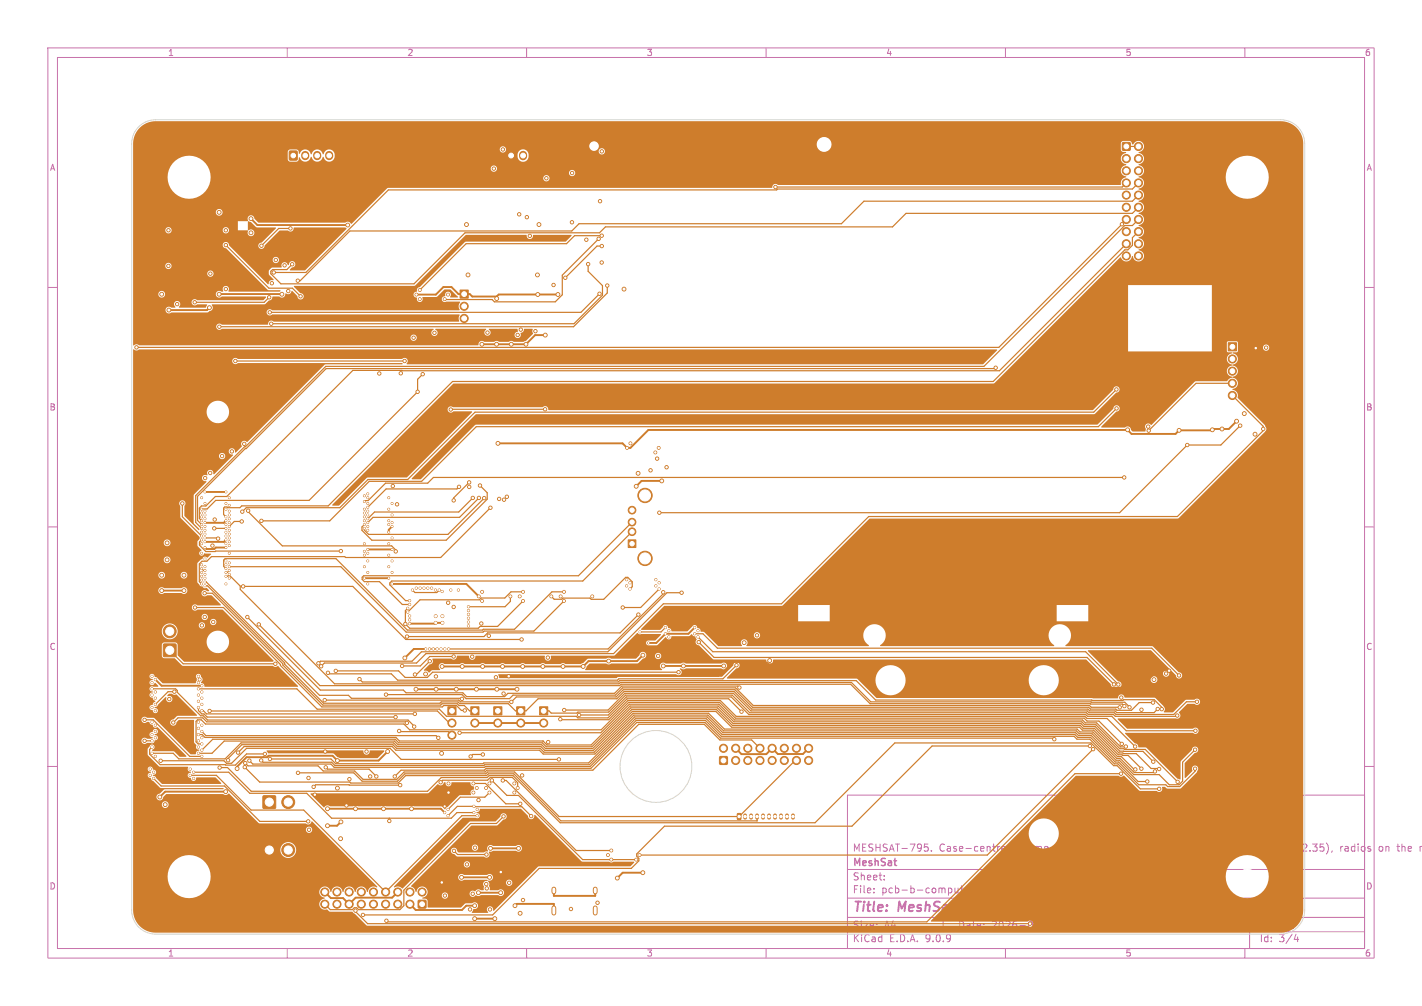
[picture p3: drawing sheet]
<svg xmlns="http://www.w3.org/2000/svg" width="297mm" height="210mm" viewBox="0 0 297 210" stroke-linecap="round" stroke-linejoin="round" font-family="sans-serif">
<defs><g id="words">
<g font-size="2.8" fill="#c872ab">
<text x="178" y="190.9">Title:</text>
<text x="187.7" y="190.9">MeshSat</text>
</g>
<g font-size="2.1" fill="#c872ab">
<text x="178" y="178">MESHSAT-795.</text>
<text x="196.1" y="178">Case-centred</text>
<text x="212.9" y="178">frame.</text>
<text x="259.3" y="178">(appendix</text>
<text x="271.6" y="178">32.35),</text>
<text x="281.1" y="178">radios</text>
<text x="289.3" y="178">on</text>
<text x="293.3" y="178">the</text>
<text x="178" y="184">Sheet:</text>
<text x="178" y="181.2">MeshSat</text>
<text x="178" y="186.7">File:</text>
<text x="184.1" y="186.7">pcb-b-compute.kicad_pcb</text>
<text x="178" y="196.9">KiCad</text>
<text x="178" y="194.1">Size:</text>
<text x="184.7" y="194.1">A4</text>
<text x="185.7" y="196.9">E.D.A.</text>
<text x="193.3" y="196.9">9.0.9</text>
<text x="200" y="194.1">Date:</text>
<text x="263" y="196.9">Id:</text>
<text x="267.1" y="196.9">3/4</text>
<text x="269.4" y="194.3">A</text>
</g>
<text font-size="2.1" fill="#fff" x="207" y="194.1">2026-09-04</text>
<g font-size="1.8" fill="#c872ab">
<text x="35" y="11.9">1</text>
<text x="85" y="11.9">2</text>
<text x="135" y="11.9">3</text>
<text x="185" y="11.9">4</text>
<text x="235" y="11.9">5</text>
<text x="285" y="11.9">6</text>
<text x="10.3" y="35.9">A</text>
<text x="285.4" y="35.9">A</text>
<text x="10.3" y="85.9">B</text>
<text x="285.3" y="85.9">B</text>
<text x="10.3" y="135.9">C</text>
<text x="285.3" y="135.9">C</text>
<text x="10.3" y="185.9">D</text>
<text x="285.3" y="185.9">D</text>
<text x="35" y="199.9">1</text>
<text x="85" y="199.9">2</text>
<text x="135" y="199.9">3</text>
<text x="185" y="199.9">4</text>
<text x="235" y="199.9">5</text>
<text x="285" y="199.9">6</text>
</g>
</g></defs>
<g fill="none" stroke="#c872ab" stroke-width=".21">
<path d="M10 10h277v190h-277zM12 12h273v186h-273zM60 10v2M110 10v2M160 10v2M210 10v2M260 10v2M10 60h2M285 60h2M10 110h2M285 110h2M10 160h2"/>
<path d="M177 166h108v32h-108zM193.1 176.2h.7M193.2 176.8h.4l.3 .3-.1 .5-.6 .1M194.5 177.6v.1M209.2 177.2l.8-.1-.1-.3-.4-.1-.3 .2 .1 .7h.6M211.2 176.8l-.4-.1-.3 .3 .2 .6h.5M211.2 176.2v1.5M219.5 177.6v.1M221.4 176.2h.5l.3 .3-.3 .4 .3 .2v.3l-.2 .3h-.6zM221.4 176.9h.5M222.8 177.7h.9M222.8 176.6l.4-.4v1.5"/>
<path d="M224.2 176.2h.9l-.5 .6 .4 .1v.7l-.2 .1-.6-.1M225.7 177.6v.1M225.7 176.8v.1M228.5 176.3a.71 .71 0 0 0-1 .5 .71 .71 0 0 0 .7 .9l.3-.1M229.1 176.8l.2-.1 .4 .1 .1 .6-.1 .2-.4 .1-.2-.1zM230.5 176.8l.4-.1 .2 .2M230.5 176.7v1M231.1 176.9l.2-.2 .4 .1v.9M231.1 176.9v.8M232.5 176.8l.4-.1 .3 .3-.2 .6h-.5M232.5 176.7v1.5M233.8 176.7l.1 .9 .3 .1 .3-.1"/>
<path d="M234.5 176.7v1M235 176.7h.5M235.2 176.2v1.3l.3 .2M236 177.2l.7-.1-.1-.3-.4-.1-.2 .2v.7h.6M238.5 177.7v-1.5l.5 1.1 .5-1.1v1.5M240.2 176.8l.2-.1 .4 .1 .1 .6-.2 .2-.3 .1-.2-.1zM242.2 176.8l-.5-.1-.2 .3 .1 .6h.6M242.2 176.2v1.5M242.9 176.7l.1 .9 .3 .1 .2-.1M243.5 176.7v1M244.2 176.2v1.3l.3 .2M245 177.2l.7-.1-.1-.3-.4-.1-.2 .2v.7h.6"/>
<path d="M248.2 176.2h-.7l-.1 .7 .2-.1h.5l.1 .3v.5l-.2 .1-.6-.1M250.7 176.8l-.5-.1-.2 .3 .1 .6h.6M251.3 176.8h.6l.1 .9M252 177.1h-.5l-.3 .2 .3 .4 .5-.1M252.7 176.7v1M253.1 176.7l-.4 .3M253.6 176.7v1M254 176.7l-.4 .3M254.5 176.2v.1M254.5 176.7v1M255.2 177.2l.7-.1-.1-.3-.4-.1-.2 .2v.7h.6M256.5 176.7v1"/>
<path d="M257 176.7l-.5 .3M258.8 176.3l-.2 .7 .2 1M270.6 176.2h.9M270.6 177.6l.6 .1M280 176.7v1M280.5 176.7l-.5 .3M285 160h2M288.7 176.8l-.4-.1-.3 .3 .1 .6 .2 .1 .4-.1M291.7 176.7h.6M292.2 177.7h.1M296.8 176.7h.2M297 176.7h.1"/>
<path d="M60 198v2M110 198v2M160 198v2M177 194.5h108M177 191.5h108M177 187.5h108M177 181.5h108M182.5 186.3v.1M182.5 185.5v.1M184.7 183.6v.1M184.7 182.8v.1M197 191.5v3"/>
<path d="M208.5 185.4l.4 .1M208.9 184.9v1.5M208.9 186.3l-.4 .1M209.2 186.5h1.2M210 198v2M210.7 185.5l.5-.1 .3 .3-.2 .6h-.6M210.7 185.4v1.5M212.7 185.5l-.4-.1-.3 .3 .2 .6h.5M213.4 185.5l.4-.1 .3 .3-.1 .6h-.6M213.4 184.9v1.5M217.7 193.2h1.2M219.7 192.4l.2-.1a.8 .8 0 0 1 .5 .7 .8 .8 0 0 1-.5 .8 1 1 0 0 1-.2-1.4z"/>
<path d="M221.3 192.2l-.3 1.1h.9M221.7 192.8v1M260 198v2M261 191.5v6.5M270.7 195l-.4 1.1h.9M271 195.6v1"/>
</g>
<path d="M263.6 193.1l.7-.1 .1-.2-.1-.4-.7-.1v1.5M263.9 193.1l.5 .7M265 193.3l.7-.2-.1-.2-.4-.1-.2 .2 .1 .7h.5M266.2 192.8l.4 1 .3-1M267.5 193.6v.2M267.5 192.9v.1" fill="none" stroke="#c872ab" stroke-width=".3"/>
<g fill="none" stroke="#c872ab" stroke-width=".4">
<path d="M201.5 189.2h.7M202.6 188.2h-1l-.2 2M203.3 188.9l-.2 1.3M203.4 188.2l-.1 .2M204.1 189.5l.9-.1v-.4l-.6-.1-.3 .3v.9h.7M206 188.2l-.2 1.7 .3 .3M207.8 189a.66 .66 0 0 0-1 .3v.5l.1 .3h.8M207.9 188.2l-.2 2M210.4 188.2l-.2 2M210.6 189.1l.7 1.1M211.6 188.2l-1.3 1.2M212.3 188.9l-.1 1.3"/>
<path d="M212.4 188.2v.2M213 188.9h.8M213.4 188.2l-.3 1.7 .1 .2 .4 .1M216.8 189a.66 .66 0 0 0-1 .3l-.1 .5 .2 .3h.7M217.6 189h.8l-.1 1.2M218.5 189.4h-.7a.4 .4 0 0 0-.4 .4 .4 .4 0 0 0 .3 .4l.7-.1M219.5 188.9l-.2 1.3M220 188.9l-.4 .1-.2 .3M220.7 188.9l-.2 1.3M221.3 188.9l-.4 .1-.2 .3M221.9 188.9l-.1 1.3M222 188.2v.2"/>
<path d="M222.7 189.5l1-.1-.1-.4-.5-.1-.3 .3-.1 .9h.8M224.6 188.9l-.2 1.3M225.2 188.9l-.4 .1-.2 .3M227.3 189.4h1.5M231.3 189.3h.8l.3-.2a.51 .51 0 0 0-.2-.9h-.7l-.3 2M234.6 188.4a.88 .88 0 0 0-1 0 .88 .88 0 0 0-.4 1 .69 .69 0 0 0 .3 .7 .69 .69 0 0 0 .9-.1M235.3 189.2h.7M235.5 188.2h.6l.3 .2v.4l-.4 .4 .3 .1a.58 .58 0 0 1-.3 .9h-.8zM237.3 189.4h1.5M239.8 189.2h.7M239.9 188.2h.7l.3 .2v.4l-.4 .4 .3 .1a.58 .58 0 0 1-.4 .9h-.7zM244.6 188.4a.88 .88 0 0 0-1 0 .88 .88 0 0 0-.4 1 .69 .69 0 0 0 .3 .7 .69 .69 0 0 0 .9-.1"/>
<path d="M245.4 188.5a.69 .69 0 0 1 1.2 0 1.47 1.47 0 0 1-.6 1.7l-.6-.1a1.5 1.5 0 0 1 0-1.6zM247.3 190.2l.3-2 .4 1.4 .9-1.4-.3 2M249.7 189.3h.8l.3-.2a.51 .51 0 0 0-.2-.9h-.8l-.2 2M251.8 188.2l-.2 1.6 .2 .3a.66 .66 0 0 0 1-.3l.2-1.6M253.6 188.2h1.2M254.2 188.2l-.2 2M255.3 189.2h.7M256.4 188.2h-.9l-.3 2h1"/>
</g>
<g fill="#ce7d2c" stroke="#ce7d2c" stroke-width=".21">
<path d="M93.5 147.5h1.7v1.7h-1.7z"/>
<path d="M60.5 31.6h1.5v1.8h-1.5z"/>
<path d="M256.5 71.5h1.7v1.7h-1.7z"/>
<path d="M34.2 134.5h2.5v2.5h-2.5z"/>
<path d="M154 169.9l.6-.1 .2 .1v1l-.1 .2-.7-.1z"/>
<path d="M150.3 158h1.6v1.5h-1.6z"/>
<path d="M103.1 147.5h1.7v1.7h-1.7z"/>
<path d="M234.5 29.8h1.5v1.5h-1.5z"/>
<path d="M107.9 147.5h1.7v1.7h-1.7z"/>
<path d="M98.3 147.5h1.7v1.7h-1.7z"/>
<path d="M112.7 147.5h1.7v1.7h-1.7z"/>
<path d="M106 31.5h1.5v1.9h-1.5z"/>
<path d="M131.2 112.7h1.6v1.6h-1.6z"/>
<path d="M96.1 60.5h1.7v1.7h-1.7z"/>
<path d="M55 176.2h2.5v2.5h-2.5z"/>
<path d="M55 166.2h2.5v2.5h-2.5z"/>
<path d="M87.4 188h1.5v1.5h-1.5z"/>
<circle cx="94.4" cy="150.9" r=".85"/>
<circle cx="94.4" cy="153.5" r=".85"/>
<circle cx="257.4" cy="74.9" r=".85"/>
<circle cx="257.4" cy="77.5" r=".85"/>
<circle cx="257.4" cy="80" r=".85"/>
<circle cx="257.4" cy="82.6" r=".85"/>
<circle cx="35.5" cy="131.8" r="1.35"/>
<circle cx="151.1" cy="156.2" r=".85"/>
<circle cx="153.6" cy="158.8" r=".85"/>
<circle cx="153.6" cy="156.2" r=".85"/>
<circle cx="156.2" cy="158.8" r=".85"/>
<circle cx="156.2" cy="156.2" r=".85"/>
<circle cx="158.7" cy="158.8" r=".85"/>
<circle cx="158.7" cy="156.2" r=".85"/>
<circle cx="161.3" cy="158.8" r=".85"/>
<circle cx="161.3" cy="156.2" r=".85"/>
<circle cx="163.8" cy="158.8" r=".85"/>
<circle cx="163.8" cy="156.2" r=".85"/>
<circle cx="166.3" cy="158.8" r=".85"/>
<circle cx="166.3" cy="156.2" r=".85"/>
<circle cx="168.9" cy="158.8" r=".85"/>
<circle cx="168.9" cy="156.2" r=".85"/>
<circle cx="104" cy="150.9" r=".85"/>
<circle cx="237.8" cy="30.6" r=".85"/>
<circle cx="235.2" cy="33.1" r=".85"/>
<circle cx="237.8" cy="33.1" r=".85"/>
<circle cx="235.2" cy="35.6" r=".85"/>
<circle cx="237.8" cy="35.6" r=".85"/>
<circle cx="235.2" cy="38.2" r=".85"/>
<circle cx="237.8" cy="38.2" r=".85"/>
<circle cx="235.2" cy="40.7" r=".85"/>
<circle cx="237.8" cy="40.7" r=".85"/>
<circle cx="235.2" cy="43.3" r=".85"/>
<circle cx="237.8" cy="43.3" r=".85"/>
<circle cx="235.2" cy="45.8" r=".85"/>
<circle cx="237.8" cy="45.8" r=".85"/>
<circle cx="235.2" cy="48.3" r=".85"/>
<circle cx="237.8" cy="48.3" r=".85"/>
<circle cx="235.2" cy="50.9" r=".85"/>
<circle cx="237.8" cy="50.9" r=".85"/>
<circle cx="235.2" cy="53.4" r=".85"/>
<circle cx="237.8" cy="53.4" r=".85"/>
<circle cx="108.8" cy="150.9" r=".85"/>
<circle cx="99.2" cy="150.9" r=".85"/>
<circle cx="113.6" cy="150.9" r=".85"/>
<circle cx="132" cy="111" r=".8"/>
<circle cx="132" cy="109" r=".8"/>
<circle cx="132" cy="106.5" r=".8"/>
<circle cx="134.7" cy="116.6" r="1.5"/>
<circle cx="134.7" cy="103.4" r="1.5"/>
<circle cx="96.9" cy="63.9" r=".85"/>
<circle cx="96.9" cy="66.5" r=".85"/>
<circle cx="60.2" cy="177.4" r="1.35"/>
<circle cx="60.2" cy="167.4" r="1.35"/>
<circle cx="88.2" cy="186.2" r=".85"/>
<circle cx="85.6" cy="188.8" r=".85"/>
<circle cx="85.6" cy="186.2" r=".85"/>
<circle cx="83.1" cy="188.8" r=".85"/>
<circle cx="83.1" cy="186.2" r=".85"/>
<circle cx="80.5" cy="188.8" r=".85"/>
<circle cx="80.5" cy="186.2" r=".85"/>
<circle cx="78" cy="188.8" r=".85"/>
<circle cx="78" cy="186.2" r=".85"/>
<circle cx="75.5" cy="188.8" r=".85"/>
<circle cx="75.5" cy="186.2" r=".85"/>
<circle cx="72.9" cy="188.8" r=".85"/>
<circle cx="72.9" cy="186.2" r=".85"/>
<circle cx="70.4" cy="188.8" r=".85"/>
<circle cx="70.4" cy="186.2" r=".85"/>
<circle cx="67.8" cy="188.8" r=".85"/>
<circle cx="67.8" cy="186.2" r=".85"/>
<circle cx="139.7" cy="133" r=".23"/>
<circle cx="137.7" cy="107" r=".35"/>
<circle cx="90.5" cy="135.5" r=".22"/>
<circle cx="97.8" cy="126.7" r=".23"/>
<circle cx="243.6" cy="140.6" r=".35"/>
<circle cx="56.2" cy="62.1" r=".35"/>
<circle cx="92.9" cy="135.5" r=".23"/>
<circle cx="42.2" cy="152.7" r=".23"/>
<circle cx="39.7" cy="160.6" r=".23"/>
<circle cx="91.3" cy="135.5" r=".23"/>
<circle cx="95.8" cy="123.2" r=".22"/>
<circle cx="92.9" cy="187" r=".35"/>
<circle cx="97.8" cy="127.5" r=".22"/>
<circle cx="40.7" cy="63.1" r=".35"/>
<circle cx="97.8" cy="130.7" r=".23"/>
<circle cx="110.9" cy="170.4" r=".35"/>
<circle cx="91.5" cy="154" r=".35"/>
<circle cx="85.5" cy="128.6" r=".23"/>
<circle cx="131.6" cy="123" r=".23"/>
<circle cx="89.7" cy="135.5" r=".23"/>
<circle cx="41.4" cy="150.8" r=".23"/>
<circle cx="106.6" cy="124.5" r=".3"/>
<circle cx="41.4" cy="141.2" r=".22"/>
<circle cx="85.5" cy="129.4" r=".22"/>
<circle cx="91.8" cy="123.2" r=".22"/>
<circle cx="97.8" cy="128.3" r=".23"/>
<circle cx="115.1" cy="124.5" r=".3"/>
<circle cx="114.4" cy="137.3" r=".35"/>
<circle cx="248" cy="92.9" r=".35"/>
<circle cx="86.1" cy="123.2" r=".23"/>
<circle cx="79.2" cy="78" r=".35"/>
<circle cx="259" cy="88.9" r=".35"/>
<circle cx="99" cy="168.3" r=".22"/>
<circle cx="93.6" cy="170.3" r=".22"/>
<circle cx="47.2" cy="120.3" r=".2"/>
<circle cx="47.9" cy="119.9" r=".2"/>
<circle cx="235.9" cy="147.7" r=".35"/>
<circle cx="105.2" cy="170.4" r=".35"/>
<circle cx="101.6" cy="184.6" r=".35"/>
<circle cx="105.9" cy="103.7" r=".35"/>
<circle cx="123.7" cy="124.5" r=".3"/>
<circle cx="47.2" cy="117.9" r=".2"/>
<circle cx="32.1" cy="162.5" r=".22"/>
<circle cx="47.2" cy="119.5" r=".2"/>
<circle cx="100.9" cy="157.5" r=".35"/>
<circle cx="98.3" cy="157.9" r=".35"/>
<circle cx="64.4" cy="171.5" r=".35"/>
<circle cx="117.8" cy="148.2" r=".35"/>
<circle cx="47.9" cy="119.1" r=".2"/>
<circle cx="250" cy="146.5" r=".35"/>
<circle cx="93.6" cy="61.5" r=".3"/>
<circle cx="125.7" cy="54.8" r=".35"/>
<circle cx="237.1" cy="155.8" r=".35"/>
<circle cx="99.2" cy="177" r=".35"/>
<circle cx="125.7" cy="31.6" r=".35"/>
<circle cx="117" cy="150.1" r=".35"/>
<circle cx="99.9" cy="167" r=".35"/>
<circle cx="101.8" cy="69.4" r=".35"/>
<circle cx="122.5" cy="50" r=".35"/>
<circle cx="104.6" cy="182" r=".35"/>
<circle cx="106.3" cy="141.2" r=".35"/>
<circle cx="93.7" cy="165.5" r=".3"/>
<circle cx="65.8" cy="165.9" r=".35"/>
<circle cx="72.4" cy="168.1" r=".35"/>
<circle cx="244.2" cy="140" r=".35"/>
<circle cx="262.3" cy="72.7" r=".35"/>
<circle cx="67.9" cy="156.9" r=".35"/>
<circle cx="92.3" cy="184.2" r=".35"/>
<circle cx="92.9" cy="168.3" r=".22"/>
<circle cx="76.6" cy="156.9" r=".35"/>
<circle cx="232.7" cy="142.9" r=".35"/>
<circle cx="85" cy="132.9" r=".35"/>
<circle cx="145.9" cy="134" r=".35"/>
<circle cx="133.3" cy="128.3" r=".35"/>
<circle cx="57.5" cy="138.6" r=".35"/>
<circle cx="83.7" cy="77.9" r=".35"/>
<circle cx="42.1" cy="117.9" r=".2"/>
<circle cx="42.1" cy="119.5" r=".2"/>
<circle cx="42.8" cy="119.9" r=".2"/>
<circle cx="42.1" cy="118.7" r=".2"/>
<circle cx="42.8" cy="118.3" r=".2"/>
<circle cx="42.8" cy="119.1" r=".2"/>
<circle cx="64.4" cy="162.4" r=".35"/>
<circle cx="106.8" cy="146.5" r=".35"/>
<circle cx="67.8" cy="146.2" r=".35"/>
<circle cx="240.8" cy="146.7" r=".35"/>
<circle cx="93.6" cy="169" r=".22"/>
<circle cx="97.5" cy="180.4" r=".35"/>
<circle cx="102.2" cy="165.5" r=".3"/>
<circle cx="139.7" cy="131.7" r=".23"/>
<circle cx="137.5" cy="136.9" r=".35"/>
<circle cx="137.6" cy="93.5" r=".3"/>
<circle cx="131.6" cy="121.7" r=".22"/>
<circle cx="108.7" cy="167.8" r=".35"/>
<circle cx="106.3" cy="184.3" r=".35"/>
<circle cx="98.9" cy="163.6" r=".3"/>
<circle cx="107.4" cy="163.6" r=".3"/>
<circle cx="109.2" cy="187.9" r=".35"/>
<circle cx="31.7" cy="153.3" r=".23"/>
<circle cx="42.8" cy="120.7" r=".2"/>
<circle cx="42.1" cy="121.9" r=".2"/>
<circle cx="102.4" cy="106" r=".35"/>
<circle cx="32.5" cy="154" r=".23"/>
<circle cx="42.1" cy="157.9" r=".22"/>
<circle cx="30.2" cy="150.3" r=".35"/>
<circle cx="47.9" cy="118.3" r=".2"/>
<circle cx="104.2" cy="104.2" r=".35"/>
<circle cx="117.8" cy="125.5" r=".3"/>
<circle cx="47.2" cy="118.7" r=".2"/>
<circle cx="117.8" cy="123.5" r=".3"/>
<circle cx="105.3" cy="104.3" r=".35"/>
<circle cx="76.1" cy="107.9" r=".2"/>
<circle cx="98" cy="101.6" r=".35"/>
<circle cx="98.8" cy="103.9" r=".35"/>
<circle cx="76.8" cy="108.3" r=".2"/>
<circle cx="76.8" cy="105.9" r=".2"/>
<circle cx="95.9" cy="101.6" r=".35"/>
<circle cx="82" cy="101.5" r=".35"/>
<circle cx="76.8" cy="106.7" r=".2"/>
<circle cx="76.1" cy="107.1" r=".2"/>
<circle cx="94.8" cy="104.5" r=".35"/>
<circle cx="98" cy="100.7" r=".35"/>
<circle cx="76.8" cy="109.1" r=".2"/>
<circle cx="100" cy="103.9" r=".35"/>
<circle cx="100.2" cy="101.4" r=".35"/>
<circle cx="76.1" cy="109.5" r=".2"/>
<circle cx="76.1" cy="110.3" r=".2"/>
<circle cx="101.1" cy="104" r=".35"/>
<circle cx="76.8" cy="110.7" r=".2"/>
<circle cx="82.9" cy="105.3" r=".35"/>
<circle cx="82.7" cy="115.1" r=".35"/>
<circle cx="47.2" cy="106.3" r=".2"/>
<circle cx="51.8" cy="106.6" r=".35"/>
<circle cx="101.7" cy="185.5" r=".35"/>
<circle cx="99.6" cy="164.5" r=".3"/>
<circle cx="40.4" cy="162.5" r=".22"/>
<circle cx="102.3" cy="189.9" r=".35"/>
<circle cx="86.5" cy="151.7" r=".35"/>
<circle cx="31.7" cy="143.8" r=".23"/>
<circle cx="108.1" cy="164.5" r=".3"/>
<circle cx="92" cy="163.3" r=".35"/>
<circle cx="142.4" cy="123.7" r=".35"/>
<circle cx="66.5" cy="138.5" r=".35"/>
<circle cx="139.2" cy="97.5" r=".35"/>
<circle cx="57.2" cy="56.9" r=".35"/>
<circle cx="42.8" cy="108.3" r=".2"/>
<circle cx="30.2" cy="154.6" r=".35"/>
<circle cx="234.3" cy="46.8" r=".35"/>
<circle cx="28.5" cy="72.5" r=".35"/>
<circle cx="31.7" cy="154.6" r=".23"/>
<circle cx="42.8" cy="110.7" r=".2"/>
<circle cx="31.7" cy="141.2" r=".22"/>
<circle cx="234.1" cy="161.5" r=".35"/>
<circle cx="31.7" cy="150.8" r=".23"/>
<circle cx="80.7" cy="192.2" r=".35"/>
<circle cx="49.7" cy="157.1" r=".35"/>
<circle cx="241.2" cy="161" r=".35"/>
<circle cx="56.4" cy="158.4" r=".35"/>
<circle cx="55.3" cy="157.4" r=".35"/>
<circle cx="249.6" cy="156.5" r=".35"/>
<circle cx="31.7" cy="156" r=".22"/>
<circle cx="237.1" cy="160.6" r=".35"/>
<circle cx="47.6" cy="158.7" r=".35"/>
<circle cx="31.7" cy="157.3" r=".22"/>
<circle cx="238.4" cy="160.5" r=".35"/>
<circle cx="41.4" cy="157.3" r=".22"/>
<circle cx="242.1" cy="160.5" r=".35"/>
<circle cx="240.9" cy="159" r=".35"/>
<circle cx="42.1" cy="156.6" r=".22"/>
<circle cx="52.1" cy="158.8" r=".35"/>
<circle cx="249.6" cy="160.5" r=".35"/>
<circle cx="41.4" cy="156" r=".22"/>
<circle cx="234.3" cy="155.3" r=".35"/>
<circle cx="42.2" cy="155.3" r=".23"/>
<circle cx="239.6" cy="163.1" r=".35"/>
<circle cx="41.4" cy="154.6" r=".23"/>
<circle cx="54.6" cy="158.7" r=".35"/>
<circle cx="45.9" cy="160.2" r=".35"/>
<circle cx="242.1" cy="164.7" r=".35"/>
<circle cx="42.2" cy="154" r=".23"/>
<circle cx="41.4" cy="153.3" r=".23"/>
<circle cx="246" cy="163.2" r=".35"/>
<circle cx="88.3" cy="78.1" r=".35"/>
<circle cx="114.5" cy="154.9" r=".35"/>
<circle cx="87.2" cy="81.8" r=".35"/>
<circle cx="102.1" cy="132.7" r=".35"/>
<circle cx="42.1" cy="106.3" r=".2"/>
<circle cx="47.9" cy="105.5" r=".2"/>
<circle cx="98.9" cy="165.5" r=".3"/>
<circle cx="98.7" cy="186.6" r=".35"/>
<circle cx="98.2" cy="189.8" r=".35"/>
<circle cx="107.4" cy="165.5" r=".3"/>
<circle cx="135.9" cy="98.2" r=".35"/>
<circle cx="93.7" cy="135.5" r=".23"/>
<circle cx="42.2" cy="148.3" r=".23"/>
<circle cx="86.7" cy="149" r=".35"/>
<circle cx="138.5" cy="123.6" r=".35"/>
<circle cx="35.2" cy="48.1" r=".35"/>
<circle cx="47.9" cy="111.5" r=".2"/>
<circle cx="234.8" cy="147.4" r=".35"/>
<circle cx="54" cy="130.3" r=".35"/>
<circle cx="43.9" cy="98.7" r=".35"/>
<circle cx="233.9" cy="147.7" r=".35"/>
<circle cx="62.8" cy="61.9" r=".35"/>
<circle cx="80.6" cy="145" r=".35"/>
<circle cx="47.2" cy="51.2" r=".35"/>
<circle cx="37" cy="63.5" r=".35"/>
<circle cx="31.7" cy="147.7" r=".23"/>
<circle cx="35.2" cy="55.5" r=".35"/>
<circle cx="97.8" cy="129.9" r=".23"/>
<circle cx="97.8" cy="129.1" r=".22"/>
<circle cx="103.6" cy="141.4" r=".35"/>
<circle cx="93.6" cy="125.8" r=".35"/>
<circle cx="94.1" cy="123.2" r=".23"/>
<circle cx="105.2" cy="144.8" r=".35"/>
<circle cx="94.8" cy="126.7" r=".35"/>
<circle cx="100.5" cy="130.2" r=".35"/>
<circle cx="92.4" cy="123.5" r=".22"/>
<circle cx="98.6" cy="137.1" r=".35"/>
<circle cx="87" cy="122.8" r=".23"/>
<circle cx="92.1" cy="135.5" r=".22"/>
<circle cx="87.8" cy="122.8" r=".22"/>
<circle cx="91" cy="141.2" r=".35"/>
<circle cx="45.5" cy="112.4" r=".35"/>
<circle cx="227.7" cy="155.7" r=".35"/>
<circle cx="75.8" cy="191" r=".35"/>
<circle cx="42.8" cy="112.3" r=".2"/>
<circle cx="42.8" cy="128.8" r=".35"/>
<circle cx="42.1" cy="107.9" r=".2"/>
<circle cx="44.5" cy="129.8" r=".35"/>
<circle cx="42.8" cy="107.5" r=".2"/>
<circle cx="75.1" cy="141.8" r=".35"/>
<circle cx="242.6" cy="148" r=".35"/>
<circle cx="47.9" cy="107.5" r=".2"/>
<circle cx="42.8" cy="106.7" r=".2"/>
<circle cx="40.7" cy="126.8" r=".35"/>
<circle cx="97.1" cy="148.3" r=".35"/>
<circle cx="96.5" cy="145.9" r=".35"/>
<circle cx="42.8" cy="121.5" r=".2"/>
<circle cx="42.1" cy="111.9" r=".2"/>
<circle cx="54.6" cy="51.3" r=".35"/>
<circle cx="60.7" cy="47.7" r=".35"/>
<circle cx="38.1" cy="105.1" r=".35"/>
<circle cx="57.6" cy="54.3" r=".35"/>
<circle cx="42.8" cy="111.5" r=".2"/>
<circle cx="51" cy="92.7" r=".35"/>
<circle cx="56.8" cy="59.1" r=".35"/>
<circle cx="60.2" cy="60.8" r=".35"/>
<circle cx="44.8" cy="108.5" r=".35"/>
<circle cx="42.8" cy="109.9" r=".2"/>
<circle cx="126.8" cy="59.6" r=".35"/>
<circle cx="32.5" cy="145.8" r=".23"/>
<circle cx="119.5" cy="46.4" r=".35"/>
<circle cx="45.8" cy="68.2" r=".35"/>
<circle cx="125.2" cy="61.3" r=".35"/>
<circle cx="56.3" cy="65.2" r=".35"/>
<circle cx="31.7" cy="145.1" r=".23"/>
<circle cx="82.6" cy="149.7" r=".35"/>
<circle cx="41.4" cy="147.7" r=".23"/>
<circle cx="86.4" cy="70.5" r=".35"/>
<circle cx="103.1" cy="35.2" r=".35"/>
<circle cx="119.5" cy="36.1" r=".35"/>
<circle cx="42.2" cy="147" r=".23"/>
<circle cx="90.7" cy="69.5" r=".35"/>
<circle cx="105" cy="31.2" r=".35"/>
<circle cx="125.3" cy="42" r=".35"/>
<circle cx="122.8" cy="55.1" r=".35"/>
<circle cx="32.5" cy="144.5" r=".23"/>
<circle cx="56.7" cy="67.6" r=".35"/>
<circle cx="118.1" cy="58" r=".35"/>
<circle cx="125.7" cy="51.4" r=".35"/>
<circle cx="264.4" cy="72.6" r=".35"/>
<circle cx="42.1" cy="108.7" r=".2"/>
<circle cx="220.2" cy="154.3" r=".35"/>
<circle cx="82.4" cy="162.1" r=".35"/>
<circle cx="47.9" cy="112.3" r=".2"/>
<circle cx="68" cy="160.2" r=".35"/>
<circle cx="78.6" cy="162.1" r=".35"/>
<circle cx="77.3" cy="162.1" r=".35"/>
<circle cx="47.9" cy="108.3" r=".2"/>
<circle cx="73" cy="162.7" r=".35"/>
<circle cx="42.8" cy="122.3" r=".2"/>
<circle cx="241.8" cy="148" r=".35"/>
<circle cx="47.2" cy="107.9" r=".2"/>
<circle cx="108.9" cy="133.5" r=".35"/>
<circle cx="47.9" cy="120.7" r=".2"/>
<circle cx="50.8" cy="122.4" r=".35"/>
<circle cx="245.9" cy="149.4" r=".35"/>
<circle cx="68.5" cy="140.5" r=".35"/>
<circle cx="42.2" cy="144.5" r=".23"/>
<circle cx="153.8" cy="138.9" r=".35"/>
<circle cx="154.9" cy="148.6" r=".35"/>
<circle cx="41.4" cy="143.8" r=".23"/>
<circle cx="51.1" cy="160.1" r=".35"/>
<circle cx="42.2" cy="145.8" r=".23"/>
<circle cx="158.1" cy="132.6" r=".35"/>
<circle cx="70.1" cy="140.1" r=".35"/>
<circle cx="41.4" cy="146.4" r=".23"/>
<circle cx="141.7" cy="140.3" r=".35"/>
<circle cx="41.4" cy="145.1" r=".23"/>
<circle cx="51.2" cy="159.3" r=".35"/>
<circle cx="145.8" cy="131.7" r=".22"/>
<circle cx="145.8" cy="133" r=".22"/>
<circle cx="39.7" cy="161.9" r=".22"/>
<circle cx="130.1" cy="126.8" r=".35"/>
<circle cx="41.4" cy="142.5" r=".22"/>
<circle cx="41.4" cy="152" r=".23"/>
<circle cx="99.7" cy="170.3" r=".22"/>
<circle cx="233.6" cy="142.9" r=".35"/>
<circle cx="137.7" cy="123" r=".22"/>
<circle cx="47.2" cy="113.5" r=".2"/>
<circle cx="31.4" cy="161.9" r=".22"/>
<circle cx="85" cy="150.9" r=".35"/>
<circle cx="42.8" cy="99.8" r=".35"/>
<circle cx="47.2" cy="60.3" r=".35"/>
<circle cx="235.1" cy="155.8" r=".35"/>
<circle cx="96" cy="153" r=".35"/>
<circle cx="36.2" cy="150.8" r=".35"/>
<circle cx="40.4" cy="161.2" r=".22"/>
<circle cx="42.2" cy="151.4" r=".23"/>
<circle cx="41.7" cy="141.8" r=".3"/>
<circle cx="145.1" cy="132.3" r=".23"/>
<circle cx="81.3" cy="171.4" r=".35"/>
<circle cx="99" cy="169.6" r=".22"/>
<circle cx="246.3" cy="141" r=".35"/>
<circle cx="137" cy="122.3" r=".22"/>
<circle cx="249.7" cy="152.5" r=".35"/>
<circle cx="46.4" cy="95.2" r=".35"/>
<circle cx="116.7" cy="158.5" r=".35"/>
<circle cx="120.9" cy="149.3" r=".35"/>
<circle cx="47.9" cy="113.9" r=".2"/>
<circle cx="43.9" cy="57.1" r=".35"/>
<circle cx="33.6" cy="158.8" r=".35"/>
<circle cx="32.1" cy="161.2" r=".22"/>
<circle cx="44.4" cy="113.9" r=".35"/>
<circle cx="108.4" cy="44.7" r=".35"/>
<circle cx="108.1" cy="69.9" r=".35"/>
<circle cx="108.8" cy="68.8" r=".35"/>
<circle cx="110" cy="45.3" r=".35"/>
<circle cx="110.7" cy="49.2" r=".35"/>
<circle cx="111.8" cy="69.1" r=".35"/>
<circle cx="115.6" cy="59.5" r=".35"/>
<circle cx="114.1" cy="37.2" r=".35"/>
<circle cx="42.1" cy="110.3" r=".2"/>
<circle cx="47.2" cy="110.3" r=".2"/>
<circle cx="59.4" cy="55.4" r=".35"/>
<circle cx="44.8" cy="110.3" r=".35"/>
<circle cx="61" cy="55.2" r=".35"/>
<circle cx="47.2" cy="111.1" r=".2"/>
<circle cx="50.5" cy="108.9" r=".35"/>
<circle cx="62.2" cy="58.6" r=".35"/>
<circle cx="47.9" cy="109.9" r=".2"/>
<circle cx="101.5" cy="164.5" r=".3"/>
<circle cx="94.8" cy="177.6" r=".35"/>
<circle cx="101.6" cy="178.4" r=".35"/>
<circle cx="139" cy="131" r=".23"/>
<circle cx="133.7" cy="131.9" r=".2"/>
<circle cx="130.9" cy="121" r=".22"/>
<circle cx="137.2" cy="95.7" r=".35"/>
<circle cx="162" cy="39" r=".35"/>
<circle cx="109" cy="161.9" r=".35"/>
<circle cx="65.5" cy="164.3" r=".35"/>
<circle cx="83.6" cy="163.9" r=".35"/>
<circle cx="64.5" cy="173.2" r=".35"/>
<circle cx="47.2" cy="111.9" r=".2"/>
<circle cx="234.2" cy="145.6" r=".35"/>
<circle cx="74.2" cy="190.1" r=".35"/>
<circle cx="83.4" cy="152.6" r=".35"/>
<circle cx="71.2" cy="115" r=".35"/>
<circle cx="42.1" cy="112.7" r=".2"/>
<circle cx="43.8" cy="148.4" r=".35"/>
<circle cx="42.1" cy="113.5" r=".2"/>
<circle cx="42.2" cy="130.6" r=".35"/>
<circle cx="208" cy="76.8" r=".35"/>
<circle cx="42.1" cy="109.5" r=".2"/>
<circle cx="47.2" cy="109.5" r=".2"/>
<circle cx="233.2" cy="81.3" r=".35"/>
<circle cx="50.6" cy="106.8" r=".35"/>
<circle cx="47.9" cy="109.1" r=".2"/>
<circle cx="62.2" cy="161.3" r=".35"/>
<circle cx="51.7" cy="128.8" r=".35"/>
<circle cx="154.4" cy="143.5" r=".35"/>
<circle cx="47.9" cy="113.1" r=".2"/>
<circle cx="76.8" cy="115.5" r=".2"/>
<circle cx="125" cy="49.9" r=".35"/>
<circle cx="92.9" cy="62.4" r=".3"/>
<circle cx="87.7" cy="62.4" r=".3"/>
<circle cx="87.7" cy="60.6" r=".3"/>
<circle cx="125.7" cy="49.2" r=".35"/>
<circle cx="76.1" cy="115.1" r=".2"/>
<circle cx="76.8" cy="103.1" r=".2"/>
<circle cx="127.7" cy="179.4" r=".3"/>
<circle cx="102.7" cy="162.9" r=".35"/>
<circle cx="132.9" cy="179.4" r=".3"/>
<circle cx="105" cy="162.9" r=".35"/>
<circle cx="127.7" cy="177.6" r=".3"/>
<circle cx="76.1" cy="103.5" r=".2"/>
<circle cx="119.2" cy="189.8" r=".35"/>
<circle cx="85.5" cy="125.4" r=".22"/>
<circle cx="136.9" cy="94.4" r=".3"/>
<circle cx="85.5" cy="126.2" r=".23"/>
<circle cx="131.7" cy="92.5" r=".3"/>
<circle cx="100.7" cy="125.5" r=".3"/>
<circle cx="81.2" cy="109.5" r=".2"/>
<circle cx="91" cy="123.2" r=".23"/>
<circle cx="90.1" cy="122.8" r=".23"/>
<circle cx="81.9" cy="109.1" r=".2"/>
<circle cx="100.7" cy="123.5" r=".3"/>
<circle cx="85.1" cy="127" r=".23"/>
<circle cx="84.7" cy="130.3" r=".35"/>
<circle cx="109.2" cy="125.5" r=".3"/>
<circle cx="85.1" cy="127.8" r=".22"/>
<circle cx="109.2" cy="123.5" r=".3"/>
<circle cx="48.4" cy="94.2" r=".35"/>
<circle cx="47.9" cy="117.5" r=".2"/>
<circle cx="47.2" cy="48.1" r=".35"/>
<circle cx="113.9" cy="85.4" r=".35"/>
<circle cx="49.2" cy="75.4" r=".35"/>
<circle cx="84.5" cy="75.4" r=".35"/>
<circle cx="94.1" cy="85.5" r=".35"/>
<circle cx="234.8" cy="99.7" r=".35"/>
<circle cx="76.1" cy="104.7" r=".2"/>
<circle cx="238.4" cy="148.2" r=".35"/>
<circle cx="228.3" cy="156.4" r=".35"/>
<circle cx="133.6" cy="178.5" r=".3"/>
<circle cx="124.8" cy="188.5" r=".35"/>
<circle cx="32.5" cy="152.7" r=".23"/>
<circle cx="35.4" cy="145.9" r=".35"/>
<circle cx="42.1" cy="120.3" r=".2"/>
<circle cx="88.5" cy="122.8" r=".23"/>
<circle cx="86.7" cy="140.8" r=".35"/>
<circle cx="89.8" cy="138" r=".35"/>
<circle cx="84" cy="139" r=".35"/>
<circle cx="89.4" cy="122.8" r=".22"/>
<circle cx="94.7" cy="137.1" r=".35"/>
<circle cx="36.4" cy="144.4" r=".35"/>
<circle cx="54.6" cy="108.7" r=".35"/>
<circle cx="233.2" cy="85.3" r=".35"/>
<circle cx="32.5" cy="147" r=".23"/>
<circle cx="239.9" cy="89.9" r=".35"/>
<circle cx="239.8" cy="89.1" r=".35"/>
<circle cx="67.1" cy="139.1" r=".35"/>
<circle cx="263.8" cy="89.5" r=".35"/>
<circle cx="42.7" cy="123.8" r=".35"/>
<circle cx="42.1" cy="121.1" r=".2"/>
<circle cx="100" cy="124.5" r=".3"/>
<circle cx="160.8" cy="137.9" r=".4"/>
<circle cx="42.1" cy="143.2" r=".22"/>
<circle cx="71.2" cy="171.6" r=".4"/>
<circle cx="92.4" cy="128.6" r=".3"/>
<circle cx="81.2" cy="111.1" r=".2"/>
<circle cx="262.1" cy="90.6" r=".4"/>
<circle cx="133.3" cy="98.8" r=".4"/>
<circle cx="47.9" cy="106.7" r=".2"/>
<circle cx="47.9" cy="103.9" r=".2"/>
<circle cx="155.4" cy="134.2" r=".4"/>
<circle cx="255.2" cy="89.6" r=".4"/>
<circle cx="76.8" cy="105.1" r=".2"/>
<circle cx="241" cy="141.9" r=".4"/>
<circle cx="84.6" cy="137.4" r=".4"/>
<circle cx="81.2" cy="118.3" r=".2"/>
<circle cx="42.8" cy="113.1" r=".2"/>
<circle cx="80.1" cy="168.8" r=".4"/>
<circle cx="99.1" cy="191.8" r=".4"/>
<circle cx="112.6" cy="46.9" r=".4"/>
<circle cx="86.9" cy="143.9" r=".4"/>
<circle cx="253.2" cy="89.7" r=".4"/>
<circle cx="81.9" cy="112.3" r=".2"/>
<circle cx="106.8" cy="71.9" r=".4"/>
<circle cx="135.4" cy="134.2" r=".2"/>
<circle cx="68.4" cy="172.4" r=".4"/>
<circle cx="127.1" cy="138" r=".4"/>
<circle cx="113.9" cy="70" r=".4"/>
<circle cx="42.1" cy="103.9" r=".2"/>
<circle cx="104" cy="92.6" r=".4"/>
<circle cx="81.2" cy="113.5" r=".2"/>
<circle cx="72.6" cy="47" r=".4"/>
<circle cx="47.2" cy="121.9" r=".2"/>
<circle cx="33.4" cy="166.4" r=".4"/>
<circle cx="102.2" cy="183.2" r=".4"/>
<circle cx="34.9" cy="113.3" r=".4"/>
<circle cx="76.1" cy="115.9" r=".2"/>
<circle cx="81.9" cy="107.5" r=".2"/>
<circle cx="112.3" cy="61.5" r=".4"/>
<circle cx="108.3" cy="177.1" r=".4"/>
<circle cx="81.9" cy="114.7" r=".2"/>
<circle cx="76.1" cy="106.3" r=".2"/>
<circle cx="235.5" cy="89.7" r=".4"/>
<circle cx="102.2" cy="163.6" r=".3"/>
<circle cx="92.9" cy="169.6" r=".22"/>
<circle cx="128.9" cy="183.3" r=".4"/>
<circle cx="99.5" cy="143.9" r=".4"/>
<circle cx="76.1" cy="120.7" r=".2"/>
<circle cx="76.1" cy="113.5" r=".2"/>
<circle cx="85.5" cy="130.2" r=".23"/>
<circle cx="137" cy="121" r=".22"/>
<circle cx="102.5" cy="177.1" r=".4"/>
<circle cx="108.6" cy="190.7" r=".4"/>
<circle cx="76.8" cy="117.1" r=".2"/>
<circle cx="137.7" cy="121.7" r=".22"/>
<circle cx="145.1" cy="131" r=".23"/>
<circle cx="100.8" cy="139.1" r=".4"/>
<circle cx="96.4" cy="183.2" r=".4"/>
<circle cx="43.7" cy="64.2" r=".4"/>
<circle cx="81.9" cy="117.1" r=".2"/>
<circle cx="42.8" cy="105.1" r=".2"/>
<circle cx="76.1" cy="118.3" r=".2"/>
<circle cx="100.6" cy="71.9" r=".4"/>
<circle cx="113.4" cy="139.1" r=".4"/>
<circle cx="76.8" cy="107.5" r=".2"/>
<circle cx="96.5" cy="139.1" r=".4"/>
<circle cx="38.4" cy="120.1" r=".4"/>
<circle cx="47.2" cy="112.7" r=".2"/>
<circle cx="112.2" cy="57.4" r=".4"/>
<circle cx="130.9" cy="122.3" r=".23"/>
<circle cx="71.1" cy="175.1" r=".4"/>
<circle cx="97.4" cy="46.9" r=".4"/>
<circle cx="103.4" cy="191.8" r=".4"/>
<circle cx="108" cy="143.9" r=".4"/>
<circle cx="131" cy="93.5" r=".3"/>
<circle cx="109.9" cy="71.9" r=".4"/>
<circle cx="76.8" cy="121.9" r=".2"/>
<circle cx="259.9" cy="86.3" r=".4"/>
<circle cx="127" cy="178.5" r=".3"/>
<circle cx="121.8" cy="139.1" r=".4"/>
<circle cx="88.9" cy="135.5" r=".23"/>
<circle cx="99.9" cy="186.4" r=".4"/>
<circle cx="99.7" cy="169" r=".22"/>
<circle cx="95.3" cy="143.9" r=".4"/>
<circle cx="34.5" cy="168" r=".4"/>
<circle cx="97.7" cy="57.4" r=".4"/>
<circle cx="134.3" cy="136.8" r=".4"/>
<circle cx="81" cy="156.9" r=".4"/>
<circle cx="47.2" cy="108.7" r=".2"/>
<circle cx="31.7" cy="142.5" r=".22"/>
<circle cx="85.9" cy="168.8" r=".4"/>
<circle cx="138.5" cy="139" r=".4"/>
<circle cx="32.5" cy="148.3" r=".23"/>
<circle cx="107.6" cy="189.1" r=".4"/>
<circle cx="33.8" cy="123.3" r=".4"/>
<circle cx="47.1" cy="165.3" r=".4"/>
<circle cx="42.1" cy="115.5" r=".2"/>
<circle cx="81.9" cy="121.9" r=".2"/>
<circle cx="151.2" cy="139" r=".4"/>
<circle cx="45.8" cy="61.4" r=".4"/>
<circle cx="47.2" cy="114.3" r=".2"/>
<circle cx="246.3" cy="89.8" r=".4"/>
<circle cx="42.1" cy="107.1" r=".2"/>
<circle cx="87" cy="61.5" r=".3"/>
<circle cx="42.8" cy="109.1" r=".2"/>
<circle cx="47.2" cy="105.1" r=".2"/>
<circle cx="52.4" cy="45.6" r=".4"/>
<circle cx="92.4" cy="130" r=".3"/>
<circle cx="35.3" cy="64.7" r=".4"/>
<circle cx="42.1" cy="111.1" r=".2"/>
<circle cx="76.1" cy="108.7" r=".2"/>
<circle cx="81.9" cy="119.5" r=".2"/>
<circle cx="88.9" cy="140.7" r=".4"/>
<circle cx="104.6" cy="186.4" r=".4"/>
<circle cx="33.8" cy="61.4" r=".4"/>
<circle cx="58.9" cy="61.4" r=".4"/>
<circle cx="117.1" cy="124.5" r=".3"/>
<circle cx="81.2" cy="115.9" r=".2"/>
<circle cx="105" cy="139.1" r=".4"/>
<circle cx="93.7" cy="163.6" r=".3"/>
<circle cx="52.4" cy="48.6" r=".4"/>
<circle cx="33.8" cy="120.1" r=".4"/>
<circle cx="68.4" cy="168.8" r=".4"/>
<circle cx="70.5" cy="164.5" r=".4"/>
<circle cx="132.9" cy="101.5" r=".4"/>
<circle cx="74.2" cy="168.8" r=".4"/>
<circle cx="32.4" cy="141.9" r=".22"/>
<circle cx="103.7" cy="71.9" r=".4"/>
<circle cx="138.2" cy="100.4" r=".4"/>
<circle cx="32.4" cy="157.9" r=".22"/>
<circle cx="139" cy="132.3" r=".23"/>
<circle cx="31.4" cy="160.6" r=".23"/>
<circle cx="76.8" cy="109.9" r=".2"/>
<circle cx="76.8" cy="119.5" r=".2"/>
<circle cx="81.2" cy="103.9" r=".2"/>
<circle cx="32.5" cy="151.4" r=".23"/>
<circle cx="34.9" cy="116.9" r=".4"/>
<circle cx="258.3" cy="87.9" r=".4"/>
<circle cx="70.5" cy="158.8" r=".4"/>
<circle cx="76.8" cy="114.7" r=".2"/>
<circle cx="47.2" cy="117.1" r=".2"/>
<circle cx="103.8" cy="143.9" r=".4"/>
<circle cx="76.8" cy="103.9" r=".2"/>
<circle cx="42.8" cy="114.3" r=".2"/>
<circle cx="99.1" cy="189.1" r=".4"/>
<circle cx="92.3" cy="139.1" r=".4"/>
<circle cx="134.3" cy="182.2" r=".4"/>
<circle cx="116.5" cy="61.5" r=".4"/>
<circle cx="91" cy="130" r=".3"/>
<circle cx="45.8" cy="44.3" r=".4"/>
<circle cx="81.9" cy="105.1" r=".2"/>
<circle cx="103.7" cy="62.3" r=".4"/>
<circle cx="91" cy="128.6" r=".3"/>
<circle cx="92.2" cy="157.3" r=".4"/>
<circle cx="130.3" cy="60.4" r=".4"/>
<circle cx="117.6" cy="139.1" r=".4"/>
<circle cx="81.9" cy="109.9" r=".2"/>
<circle cx="38.4" cy="123.3" r=".4"/>
<circle cx="47.9" cy="115.5" r=".2"/>
<circle cx="81.2" cy="106.3" r=".2"/>
<circle cx="42.8" cy="116.7" r=".2"/>
<circle cx="47.2" cy="102.7" r=".2"/>
<circle cx="109.2" cy="139.1" r=".4"/>
<circle cx="49.5" cy="160.5" r=".4"/>
<circle cx="108.5" cy="124.5" r=".3"/>
<circle cx="81.2" cy="108.7" r=".2"/>
<circle cx="47.9" cy="110.7" r=".2"/>
<circle cx="91.1" cy="143.9" r=".4"/>
<circle cx="142.7" cy="139" r=".4"/>
<circle cx="81.2" cy="120.7" r=".2"/>
<circle cx="42.8" cy="102.7" r=".2"/>
</g>
<path d="M63.8 32.4v.2M66.3 32.4v.2M68.8 32.4v.2M109.3 32.3v.3" fill="none" stroke="#ce7d2c" stroke-width="1.7"/>
<path d="M155.6 170.2v.5M156.9 170.2v.5M158.1 170.2v.5M159.4 170.2v.5M160.6 170.2v.5M161.9 170.2v.5M163.1 170.2v.5M164.4 170.2v.5M165.6 170.2v.5" fill="none" stroke="#ce7d2c" stroke-width=".8"/>
<path d="M115.7 185.6v.6M115.7 189.5v1.1M124.3 185.6v.6M124.3 189.5v1.1" fill="none" stroke="#ce7d2c" stroke-width="1"/>
<g fill="none" stroke="#ce7d2c" stroke-width=".25">
<path d="M235.2 30.6h2.6M235.2 38.2l-.8 .8h-72.4M237.8 38.2l-1.3 1.3-155.4 .1-17.2 17.3h-6.7M47.2 51.2l9 9h4.9l1.7 1.7M60.7 47.7h-2.5l-3.6 3.6M122.8 55.1v1.5l3 3v2l-5.9 6h-63.2M125 49.9l-7.6 7.5v4.1l-1.4 1.5h-12.7l-.5-.5h-9.9M125.7 49.2h-5.7l-1.7 1.7h-20.9l-9.7 9.7M125.7 51.4h-1l-6.6 6.6M126.8 59.6v1.6l-7 7h-74M234.3 46.8l-25.7 25.7h-180.1M235.2 50.9l-26.5 26.5-135-.1-26.3 26.3h-2.4l-2 2h-.9l-.5 .5v2.1l.5 .5"/>
<path d="M237.8 43.3l-1.3 1.2h-47.3l-2.8 2.9h-59.9l-1.3 1.2h-28.1l-10.6 10.7h-27.8l-2.1-2.2v-.5l.3-.3h3l1.1-1.1M237.8 48.4l-1.3 1.2v1.6l-.9 1h-.7l-27.5 27.4h-112.9l-25.9 26h-18.1l-.4 .4h-2.5l-.2-.2h-.5l-.2 .3v1.3l.5 .5M237.8 45.8l-1.3 1.3h-1.6l-29.4 29.4h-137.5l-27.1 27v5.6l1.2 1.2M237.8 40.7l-1.3 1.3h-56.1l-4.7 4.7h-54.8l-1.5 1.5h-46.3l-10.4 10.4h-.5M49.2 75.4h35.3M56.2 62.1l-1 1h-14.5M88.3 78.1l-1.1 1.1v2.6l-22.6 22.7h-19.5l-1.8 1.7-1.2 .1M125.2 61.3l-3.9 3.9h-65M208 76.8l-.2 .1h-139.7l-26.8 26.7v5l.8 .9M113.9 85.4l-19.8 .1M233.2 81.3l-4.8 4.7h-129.2l-14 14.1h-8.3l-5.9 5.9h-19.6l-.8 .8M233.2 85.3l-3.8 3.8h-129.9l-11.4 11.4h-11l-8.2 8.2h-14.3"/>
<path d="M234.8 99.7h-144.3l-1.2 1.2h-8.8l-3.6 3.6h-.6l-.2 .2M257.4 80h-7.6l-9.9 9.9M257.4 82.6l6.4 6.4v.9l-17.9 17.9h-64.5l-18.2 18.2h-24.6l-10.4 10.4h-39.2l-2 2h-19.2l-.7 .7M259 88.9l-4 4h-7l-14.2 14.1h-96.1M38.1 105.1v2.8l4 4M42.1 118.7l.4 .4h.3M42.1 112.7l-.4 .5v.6l1.3 1.3 28.2-.1M42.8 112.3h2.6l.1 .1M44.8 110.3h2.4M47.2 118.7l-.5-.5v-1.3l.3-.3h23.2l14.9 14.9h15.7l.1-.1h6.6l7.8-7.8h2.5M47.9 119.9l-.3 .4h-.4M47.9 119.1l-.4 .4h-.3"/>
<path d="M47.9 118.3h23.3l13.6 13.7h16.1l.2-.3h10.4l6.3-6.2M50.5 108.9h-1.6l-1 1M51.8 106.6v.2l7.2 7.2h22.8l.9 .8v.3M95.9 101.6l-.5 .5h-14.8l-3.8 3.8M98 100.7l-3.2 3.2v.6M98.7 103.9l-2.9 3h-17.6l-1.4 1.4M100 103.9l-4 4.1h-18.1l-1.1 1.1M100.2 101.4l1.6 1.5v1.3l-8.6 8.6h-15.5l-2.1-2.1v-.7l.5-.5M101.1 104l-7.5 7.6h-16.6l-.9-.9v-.4M102.4 106l-10.4 10.4-47.8-.2-1 1h-1l-.6 .5v3.7l.5 .5M132 111l-10.3 10.3h-39.9l-.4 .4v.4l3.3 3.3h.8M132 109l-11.2 11.2h-44.8l-.4 .3v.5l.5 .4h3.2l4.7 4.8h1.5"/>
<path d="M35.5 135.8l2.8 2.8h19.2M40.7 126.8h6l20.5 20.8h25.2l.3-.3h2.7l1 1h.7M42.7 123.8h1.7l14.7 14.8v.2l8.3 8.4h24.6l.3-.3h3.2l.4 .4h1.1l1.1 1.1h1.1M42.8 122.3h.6l16.1 16.1v.3l8.1 8.1h24.3l.3-.3h3.5l.3 .4h10.2l1.5 1.5h2.2l2.5-2.5h16.4l1.5-1.5h23l3.7 3.6h70.2l.4 .4h5.3l.3 .4h7.8l.8-.8M42.8 121.5h.3l23.6 23.7h6.1l.6 .6h23l.1 .1M47.9 120l2.3 2.3v.7l19.7 19.7h59.4l.3-.2h48.2l4.1 4 53 .1 1 1.1M50.8 122.4h22.9l11.1 11.1h24.1M51.7 128.8l15.2 15.3h17.3l.6 .5h11.9l.8 .8h7.9l.7-.7h22.3l1.5-1.5h24.2l.3 .3M54 130.3l12.8 12.8h62.6l.3-.3h48l4 4.1h46l6.7 .1 .4 .4M84.7 130.3h.1M85.1 127l-.4 .5v2.8M86.2 123.2l.5 .5h4.5l.5-.5"/>
<path d="M89.7 135.5h1.6M89.8 138l-2.8 2.8h-.3M94.7 137.1h-4.9l-2 1.9h-3.8M106.6 124.5v1l-1.1 1.2h-7.7M109.3 123.6h-2.6l-1.3 1.2h-4.9l-.4 .4h-12.4l-2.6 2.6M109.3 125.5l-5.4 5.3h-3.6l-.4 .3h-14.3l-.9-.8M131.6 123l.5-.5v-1l-1-1h-.4l-4.6 4.6h-2.6l-.3-.2h-5.6l-.3 .2h-1.5l-.7-.6M133.3 128.3l-3.8 3.8h-27.7l-.7 .8h-16.1M137.7 123l-3.9 3.8h-3.7M138.5 123.6v.4l-11.5 11.5h-33.3M139 131l-.9 .9h-4.4M142.4 123.7h-3.1l-12.3 12.4h-39l-1.9 1.9h-19.2l-.4 .5"/>
<path d="M145.1 132.3h1.7l3 3h90.8l5.7 5.7M145.8 133l3.1 3.1h77.8l6.9 6.8M145.9 134l3.2 3.2h77.9l5.7 5.7M153.8 138.9l-2.8 2.8h-21.8l-.2 .3h-45.9l-1.4-1.3h-13l-.2-.2M30.2 154.7h1.5M30.2 150.3h1.8l7.6 7.6h2.5M31.7 157.3h4.5l1.1 1.1h9.7l3.4-3.3h31.8l.8 .7h30l.8 .9h10.1l8.2-8.2h17.4l3.3 3.3h72.7l.6 .6h2.3l5.2 5.2 2 .1 2.8 2.8M31.7 156l-.4 .4v1l2.1 2.2 15.8 .1 2.3-2.3h3.8M31.8 143.8h4.9l.3 .3v.4l4.9 4.9h.6l.9 .9h41.8l1.3 1.4M31.8 143.8h-.1M36.2 150.8l1-.9h5.2l.8 .8h41.6l.2 .2M36.4 144.4h-1.3l-2.6 2.7"/>
<path d="M41.4 143.8h20.6l4.2 4.2h25.6l1.5 1.5h27.1l.3 .4h6.3l4-4h21.2l2.7 2.7M41.4 157.3h2.9l2.5-2.6h35.6l.7 .8h30l.8 .8h9.9l8.1-8.2h17.8l3.3 3.3h72.6l.6 .6h2.4l5.1 5.2 3.6 .1 3.1 3.1 1.7 .1M41.4 153.4h.8l.6 .5h39.9l.7 .8h30M41.4 147.7v.6l.8 .7h.4l.7 .7h39.3M42.1 152.7l.9 .9h48.1l.4 .4M42.1 156.6l2.3-2.3h38.1l.8 .8h30l.8 .8h9.5l8.2-8.1h18l3.3 3.3h72.7l.6 .6h2.3l5.2 5.1 4.8 .1 2.2 2.1M42.1 148.4h.4l.6 .6h43.6M43.8 148.4h47.6l2.5 2.5h.5M47.6 158.7v-.4l2.9-2.8h31.6l.7 .7h30l.8 .8h10.5l8.1-8.1h15.8l3.3 3.3h73.7l.6 .6h2.7l5.1 5.1h.8l2.7 2.7h.2M49.7 157.1l1.3-1.3h30.9l.8 .8h30l.8 .8h10.8l8.1-8.1h15.4l3.3 3.3h73.7l.6 .6h2.7l5.1 5.1h.8l2.9 3h4.1l.2-.3M52.1 158.8l.7 .7h16.3l.7 .7 53.5-.2 9.6-9.6h14.5l3.3 3.3h73.6l.6 .6h2.7l5.2 5.2h.7l4.3 4.3h5.7l.4 .4h2.5l3.2-3.2v-.5M54.6 158.7l.3 .4h14.4l.7 .7 53.1-.2 9.6-9.6h14.8l3.3 3.3h73.7l.6 .6h2.7l5.1 5.2h.7l4.1 4h1.9"/>
<path d="M67.8 146.2h28l.4 .3h10.6M70.1 140.1h13.1l1.4 1.3h4.7l1.1-1.1h51.3M75.1 141.8l.6 .6h53.4l.3-.3h49.4l4.1 4 51.6 .1 .2-.1h6.4l1.5 1.5v.4M80.6 145h15.9l.9 .8h9l.8-.7h21.3l1.5-1.5h23.6l3.7 3.7h70.2l.4 .3h6M83.4 152.6l.1 .1h10.1l.8 .8M96 153h29.5l5.9-6h18.7l3.3 3.3h72.7l.6 .6h2.3l5.1 5 1-.1M100.9 157.5h-2.2l-.4 .4M106.8 146.5h.1M106.8 146.5l1-1h20.9l1.5-1.5h23.3l3.7 3.7h70.2l.4 .3h5.2l.3 .3h3l1.6-1.6h2.9M113.4 154.7l.9 .8h9.2l8.1-8.1h18.4l3.3 3.3h72.6l.6 .6h2.4l5 5h.8l.2 .1h4.3l6.8 6.8M113.4 154.7h.1M113.6 148.4h1.1l.4 .5h5.4l.2-.2h6.4l3.6-3.6h22.2l3.7 3.7h70.3l.4 .4h5.3l.3 .3h12.8l.2-.1"/>
<path d="M116.7 158.5h-32.9l-2.3-2.3h-30l-3.1 3.1h-1.1l-.5-.5h-13.2M117 150.1l10.1 .1 4-3.9h19.4l3.3 3.2h72.8l.4 .5h4.2l5.9 5.8M120.9 149.3h6.1l3.8-3.8h21.9l3.7 3.7h70.4l.3 .3h5.1l3 3h14.5M158.7 156.2l-1.7-1.7h-6.6l-3.3-3.3h-13.7l-9.6 9.6h-22.1l-.4 .4h-16.9l-1.5 1.5h-7.1l-1.7-1.7h-6.6l-1.1-1.1h-14.6l-.6-.6M166.3 158.8h-.2l-11.7 11.7h-37.6l-9.3-9.3h-5.7l-.3 .3h-16.9l-1.6 1.6h-7.4l-1.7-1.8h-11.7M220.2 154.3l-.2-.2h-69.5l-3.3-3.3h-14.2l-9.6 9.6h-21.9l-.3 .4h-17.4l-1.4 1.3M227.7 155.7h-33l-16.8 16.8h-39.1l-5.8 5.8v.4l.4 .5v.5l-1.5 1.6h-19.3l-9.7 9.7h-27.1M228.3 156.4l-22.1 22.1h-72.6M233.9 147.6v.1M234.3 155.3l-4.8-4.8h-2.5l-.6-.6h-72.8l-3.3-3.3h-19l-5.7 5.8h-40l-1.2-1.3h-41.5l-.9-.8h-.7l-.4 .3v4.3l.5 .4h.7M244.2 140h-2.4l-3.5 3.5h-7l-4.9-5-65.9 .1-.3-.3h-7.2l-2.9 2.9h-43.8M249.6 156.5l-2.6 2.6v4l-.8 .7h-2l-2.1-2.1h-5.3l-3-3h-.7l-5.2-5.1h-2.6l-.6-.6h-73.7l-3.3-3.3h-15.2l-9.6 9.6-52.8 .1-1-1h-12.7"/>
<path d="M250 146.5h-2.2l-2.6 2.6h-12.1l-.4-.3h-5.3l-.3-.4h-70.2l-3.7-3.7h-22.7l-3.5 3.5h-9.2M32.1 162.5l1.6 1.6h13.2l7.4 7.4h10.1M39.7 161.9h5.5l7.2 7.2h11l17.1 17.1 16-15.9h3.2M40.4 161.2h7.4l4.4 4.4h11.9l5.2 5.2h25l1.1-1.2h3.6M45.9 160.2h1.6l5 5h36.8l2.9-2.9h9.6l.4-.4h5l9.8 9.9h53.2l16.7-16.7h41l4.7 4.7h.7l4.9 4.9h3.9M51.1 160.1l3.1 3.2h18.9l.2 .2h9.9l1.5-1.6h16.9l.4-.4h5.3l9.8 9.9h41M65.8 165.9h4.3l2.3 2.2h20.3l.2 .2M68 160.2l.4 .4h8.7l1.5 1.5M81.3 170.8v.6M83.6 163.9l-17.7-.1-.4 .5M92 163.3l.5-.4h9.3l.6-.6h4.6l1.1 1.1v1.1M93.6 170.3l1.9-2h3.5l10 .1 1.9 2"/>
<path d="M94.8 177.6l.8 .8h6M98.9 163.6h2.5l4.2 4.2h3.1M102.2 165.5l-.9 .9h-5.2l-2.5 2.6M102.7 162.9l3.2 3.1h2.4l13.4 13.5h11.2M105 162.9h.7l14.7 14.7h7.3M105.2 170.4l-1.5 1.5h-5.4l-14 13.9v3.3l-.8 .8h-8.6l-.4-.4h-.5l-.4 .4h-4.6l-1.2-1.1M158.1 170.5v.9M158.1 171.4h.1M234.1 161.5h-9.6l-30.9 30.9h-112.7l-.2-.2M74.2 190.1v.2l2.6 2.5h138.3M104.6 182h-10.2l-2.1 2.2"/>
</g>
<g fill="none" stroke="#ce7d2c" stroke-width=".4">
<path d="M52.4 45.7l1.4 1.3h18.8M43.7 64.2l-.5 .5h-7.9M45.8 61.4h13.1M45.8 61.4h.1M87 61.5h4l1.6-1.6h1.7l1.5 1.5h2.3l.5 .5h5.1M103.7 61.9v.4M113.9 70h-2.1l-1.9 1.9h-9.3M116.5 61.5h-12.3l-.5 .4M235.5 89.8h-100.1l-3.7 3.7h-.7l-1-.9h-26M235.5 89.7v.1M258.3 87.9l-1.7 1.7h-3.2l-.3 .2h-6.8l-.8 .8h-9.2l-.8-.8M42.8 102.7h4.4"/>
<path d="M42.8 113.1h.1M42.8 114.3l.3 .3h1.7l.3-.3h2.1M47.2 112.7l-.4 .4h-4M47.2 108.7l-.4 .4h-4M76.8 114.7h5.1M81.2 111.1h.1M81.9 109.9l-.7 .7v.5M138.2 100.4h-4.2l-1.1 1.1M33.8 123.3h4.6M76.1 120.7h5.1M81.9 121.9h15.5l2.6 2.6M88.9 135.5h-2.5l-1.8 1.9"/>
<path d="M92.4 130h-1.4l-.2 .2h-5.3M134.3 136.8l-1.3 1.2h-10.1l-1.1 1.1h-29.5M138.5 139h12.7M145.1 131l-1.3 1.3h-4.8l-1.9 1.9h-1.7M32.5 141.9l1.2 1.3h8.4M55 158.1h.1M81 156.9l-1.9 1.9h-8.6l-1-1h-13.4l-.3 .3h-4.3l-2 1.9v.5M86.9 143.9h21.1M99.2 150.9h14.4M153.6 156.2l1.3 1.2h5.2l1.2-1.2 1.2 1.2h5.2l1.2-1.2M47.1 165.3h-12.6l-1.1 1.1M68.4 168.8h23.7l.8 .8"/>
<path d="M71.2 171.6l-.8 .8h-2M102.4 177.1h5.9M67.8 186.2l1.3 1.3h2.6l1.2 1.3 1.4-1.4h7.6l1.2-1.2M85.6 188.8l1.2 1.2h9.7l.9-.9h1.7M96.4 183.2h5.9M99.1 191.8h4.2M99.9 186.4h4.7M107.6 189.1l.3-.4h7.8v1.4M115.7 185.9v1.1h8.6v-1.1M134.3 182.2h-4.2l-1.2 1.1"/>
</g>
<g fill="#ce7d2c">
<path d="M29.2 26.7a4.7 4.7 0 0 1 3.3-1.4h235a4.7 4.7 0 0 1 4.7 4.7v160a4.7 4.7 0 0 1-4.7 4.7h-235a4.7 4.7 0 0 1-4.7-4.7v-7h7.2a4.5 4.5 0 0 0 6.5 4 4.5 4.5 0 0 0 .7-7.6 4.5 4.5 0 0 0-7.1 2.8l-.1 .8h-7.2v-5.7h30.8a1.66 1.66 0 0 0 2.2 1.7 1.66 1.66 0 0 0 .5-2.8 1.66 1.66 0 0 0-2.7 .9v.2h-30.8v-4h36.1a.65 .65 0 0 0 1 .5 .65 .65 0 0 0 0-1.1 .65 .65 0 0 0-1 .5v.1h-36.1v-5.3h6a.7 .7 0 0 0 1.1 .6 .7 .7 0 0 0 0-1.2 .7 .7 0 0 0-1.1 .5v.1h-6v-13.3h1.7a.69 .69 0 0 0 .5 .6 .69 .69 0 0 0 .7-.2h.8a.68 .68 0 0 0 .9-.6 .56 .56 0 0 0 .5-.6 .56 .56 0 0 0-.6-.5v-.2a.56 .56 0 0 0 .7-.5 .56 .56 0 0 0-.7-.6 .56 .56 0 0 0-.4 .7 .58 .58 0 0 0-.6 .6 .58 .58 0 0 0 .6 .6l-.5 .2h-.7a.65 .65 0 0 0-.8-.1 .65 .65 0 0 0-.4 .6h-1.7v-20.7h15.4v.4a2.35 2.35 0 0 0 3.7 1.5 2.35 2.35 0 0 0-.3-4 2.35 2.35 0 0 0-3.4 2.1h-15.4v-2.3h6v.2a1.65 1.65 0 0 0 2.3 1.4 1.65 1.65 0 0 0 .5-2.7h4.9v.1a.65 .65 0 0 0 1.2 .3 .65 .65 0 0 0-.4-1.1h1.6v.1a.65 .65 0 0 0 1.1 .3 .65 .65 0 0 0-.2-1.1 .65 .65 0 0 0-.9 .7h-1.7a.65 .65 0 0 0-.7 .7l-5-.1a1.66 1.66 0 0 0-2.7 1.2h-6v-2.8h14.3v.1a.65 .65 0 0 0 1.1 .3 .65 .65 0 0 0-.2-1.1 .65 .65 0 0 0-.9 .7h-14.3v-5.5h5.3v.1a.75 .75 0 0 0 1.2 .3h3.7a.72 .72 0 0 0 1-.1 .72 .72 0 0 0-.1-1 .72 .72 0 0 0-1 .1l-3.7-.1a.7 .7 0 0 0-.8 0 .7 .7 0 0 0-.3 .7h-5.3v-3.3h5.3v.2a.7 .7 0 0 0 .7 .5 .7 .7 0 0 0 .7-.7h3.2l.1 .2a.7 .7 0 0 0 1.1 .3 .7 .7 0 0 0-.2-1.2 .7 .7 0 0 0-1 .7h-3.2v-.1a.7 .7 0 0 0-.8-.6 .7 .7 0 0 0-.6 .7h-5.3v-3.2h6.4v.2a.7 .7 0 0 0 1.2 .3 .7 .7 0 0 0-.3-1.2 .7 .7 0 0 0-.9 .7h-6.4v-3.5h6.4v.1a.7 .7 0 0 0 1.2 .3 .7 .7 0 0 0-.3-1.1 .7 .7 0 0 0-.9 .7h-6.4v-18.1h17.9l.1 .1a.65 .65 0 0 0 1 .3 .65 .65 0 0 0-.2-1.1 .65 .65 0 0 0-.9 .7h-17.9v-9.3h15.4v.4a2.35 2.35 0 0 0 3.7 1.5 2.35 2.35 0 0 0-.3-4 2.35 2.35 0 0 0-3.4 2.1h-15.4v-13l.6 .2 .7-.3h179l.2 .2-3 3h-120.3l-.1-.2a.68 .68 0 0 0 .1-1 .68 .68 0 0 0-1 0h-34.4a.66 .66 0 0 0-.9 0 .66 .66 0 0 0 .1 1 .66 .66 0 0 0 .9-.1h34.3l.1 .1-.1 .2h-16.1l-16.3 16.2a.7 .7 0 0 0-1.1-.1 .7 .7 0 0 0 0 1l-1.3 1.3a.69 .69 0 0 0-.7-.9 .69 .69 0 0 0-.6 .9l.2 .3 .5 .1 .1 .2-3.9 3.9h-.2a.69 .69 0 0 0-.8-.9 .69 .69 0 0 0-.5 1.1 .75 .75 0 0 0-.8 .1 .75 .75 0 0 0-.2 .8l.2 .3h.5l.1 .2-2.7 2.8v5.7l1.2 1.3v.2h-.2l-2.9-2.9v-2.1a.67 .67 0 0 0 .1-.9 .67 .67 0 0 0-1 0 .67 .67 0 0 0 .1 .9v2.4l3.9 4 .2 .3-.5 .7-.1 .9 .9 1a.55 .55 0 0 0-.5 .6 .55 .55 0 0 0 .6 .5 .55 .55 0 0 0 .5-.5l1.4 .1-.7 .8-.3-.1a.67 .67 0 0 0-.9 .4l-.3 .1-.7 .9v3.8l.6 .8 .4 .1a.82 .82 0 0 0 1 .4l.5 .5-.1 .1h-.4a.66 .66 0 0 0-.9 0 .66 .66 0 0 0 0 1 .66 .66 0 0 0 1-.1h.9l1.9 2-4.8 .1a.68 .68 0 0 0-1-.1 .68 .68 0 0 0 0 1 .68 .68 0 0 0 1-.1l5.2 .1 10.6 10.6v.2h-18.6l-1.4-1.3v-2.3l-.2-.2-.3-.2h-2.3l-.3 .2-.2 .3v2.3l.2 .4 .3 .1h2.2l1.7 1.6h18.8l.4 .2 .7-.2 4.2 4.2-.2 .2h-19.4a.98 .98 0 0 0-.7-.9 .84 .84 0 0 0 0-1.3 .55 .55 0 0 0-.8-.4 .55 .55 0 0 0-.1 .9v.4l-.3 .5h-6.8l-1.2-1.2a.51 .51 0 0 1-.6-.5 .54 .54 0 0 0-.9 .2 .54 .54 0 0 0 .6 .7v.1a.57 .57 0 0 0-.7 .5 .57 .57 0 0 0 .5 .6 .57 .57 0 0 0 .7-.5l.7 .8h-1.1a.55 .55 0 0 0-.7 .5 .55 .55 0 0 0 .6 .6v.2a.57 .57 0 0 0-.7 .6 .57 .57 0 0 0 .7 .5l.1 .4 .5 .3-.5 .4a.41 .41 0 0 1-.6 .5 .59 .59 0 0 0-.1 .7 .59 .59 0 0 0 .6 .3 .54 .54 0 0 0 .6 .5 .54 .54 0 0 0 .5-.7 .54 .54 0 0 0-.7-.3v-.2a.59 .59 0 0 0 .7-.5l1.6-1.6 .1 .1a.69 .69 0 0 0 .6 1 .69 .69 0 0 0 .7-.9 .69 .69 0 0 0-1-.4l.3-.5h.6l.5 .2h.5l4.3 4.3-.2 .1h-3.9l-.9 .8a.66 .66 0 0 0-.6 .7 .66 .66 0 0 0 .7 .6 .66 .66 0 0 0 .6-.8l.5-.4 3.1 .1v4.5l.5 .7a.69 .69 0 0 0 .6 1 1.02 1.02 0 0 0-.8 .9l-1-.1-7.5-7.5-1.6-.1a.66 .66 0 0 0-1 .1 .66 .66 0 0 0 .1 .9 .66 .66 0 0 0 .9-.1l.5 .1a.68 .68 0 0 0 .7 .5 .63 .63 0 0 0 .4 .6 .63 .63 0 0 0 .6-.1l6 6.1-1.4 .1-1.3-1.2h-4.1l-.3-.1v-.2a.55 .55 0 0 0 .5-.5 .55 .55 0 0 0-.5-.6 .55 .55 0 0 0-.6 .5l-.4 .5 .1 1.2 2.4 2.4 5.9 .1 .1 .1a.66 .66 0 0 0 .6 1v.1a.6 .6 0 0 0-.7 .6 .6 .6 0 0 0 .7 .6 .56 .56 0 0 0 .6 .5 .56 .56 0 0 0 .5-.7h4l1.2 1.3-12.3 .1-1.5-1.6-.4-.1-.1-.2a.6 .6 0 0 0 .7-.6 .6 .6 0 0 0-.7-.6 .53 .53 0 0 0-.6-.5 .53 .53 0 0 0-.4 .7 .53 .53 0 0 0 .6 .4v.1a.57 .57 0 0 0-.6 .6 .57 .57 0 0 0 .6 .6l.3 .4 1.8 1.6h13l.1 .1-.1 .2h-12.2l-1.1 .9a.71 .71 0 0 0-.6 .7 .71 .71 0 0 0 .7 .7 .71 .71 0 0 0 .7-.7l.7-.6h11.8a.85 .85 0 0 0 1.2-.2l6.3 6.3h9.8a.72 .72 0 0 0 .7 .2 .72 .72 0 0 0 .5-.6l13.7 13.5v.2a1.32 1.32 0 0 0-2 1h-.2a1.21 1.21 0 0 0-1.2-1.1 1.21 1.21 0 0 0-1.2 1.1h-.1a1.21 1.21 0 0 0-1.2-1.1 1.21 1.21 0 0 0-1.2 1.1h-.1a1.21 1.21 0 0 0-1.3-1.1 1.21 1.21 0 0 0-1.2 1.1h-.1a1.18 1.18 0 0 0-1.2-1.1 1.18 1.18 0 0 0-1.1 1.2 1.18 1.18 0 0 0 1.1 1.1v.2a1.19 1.19 0 0 0-1.1 1.5 1.19 1.19 0 0 0 1.7 .8l.5 .4h4.7l3.1 2.9h137.9a.68 .68 0 0 0 1 .1 .68 .68 0 0 0 0-1 .68 .68 0 0 0-1 .1h-20.1l-.1-.1 9.2-9.3h52.4a4.5 4.5 0 0 0 6.5 4 4.5 4.5 0 0 0 .7-7.6 4.5 4.5 0 0 0-7.1 2.8l-.1 .8h-52.4l9-9h2.3a3.1 3.1 0 0 0 4.5 2.8 3.1 3.1 0 0 0 .5-5.3 3.1 3.1 0 0 0-5 2v.5h-2.3l12.1-12.1h8.9l.6 .3 .6-.3 3.2 3.2h3.6a.7 .7 0 0 0 .9 .1 .7 .7 0 0 0 .2-.9h.6l.5 .3h2.8l3.4-3.4a.76 .76 0 0 0 .2-.9 .76 .76 0 0 0-.8-.5 .85 .85 0 0 0-.4 1.2l-1.4 1.4h-.1l-.1-3.1 2.1-2.1a.67 .67 0 0 0 .8-.7 .67 .67 0 0 0-.7-.7 .67 .67 0 0 0-.7 .8l-2.3 2.4v3.6l-.2 .1-.5-.2-6.4-6.4-1.6-.1-.2-.2a.74 .74 0 0 0-.7-.6l-2-2v-.2h14.1a.67 .67 0 0 0 1 0 .67 .67 0 0 0 0-.9 .67 .67 0 0 0-1 0h-13.6l-2.1-2 .1-.1h12.1a.7 .7 0 0 0 .9-.4 .7 .7 0 0 0-.3-.9l1.8-1.7 1.5-.1a.67 .67 0 0 0 .9 .1 .67 .67 0 0 0 0-1 .67 .67 0 0 0-.9 .1l-2 .1-2.5 2.5h-1.8l-.1-.1 .2-.5-.1-.4-2-2-6.2-.1a.71 .71 0 0 0-.8-.6 .71 .71 0 0 0-.7 .7l-.1 .1-50.3-.1-3.8-3.7h3.5l.1 .5a3.2 3.2 0 0 0 3.4 2.6 3.2 3.2 0 0 0 2.9-3.1h25.7v.5a3.1 3.1 0 0 0 5 2 3.1 3.1 0 0 0-.5-5.3 3.1 3.1 0 0 0-4.5 2.8h-25.8a3.1 3.1 0 0 0-3.1-3.1 3.1 3.1 0 0 0-3.2 3.1h-3.5l-.4-.3-27-.1-.1-.1 1.9-1.9a.67 .67 0 0 0 .8-.7 .67 .67 0 0 0-.7-.7 .67 .67 0 0 0-.7 .8l-2.3 2.3h-21.6l-.5 .3h-24.3l-.4-.7 .2-.2h37a.7 .7 0 0 0 1.1 0 .7 .7 0 0 0-.3-1.1l.1-.1a1.02 1.02 0 0 0 1.2 0h7.4a.71 .71 0 0 0 1 0 .71 .71 0 0 0-.1-1 .71 .71 0 0 0-1 0h-7.4a.8 .8 0 0 0-1 0h-3.2a.73 .73 0 0 0-1.1 .2 .73 .73 0 0 0 .4 1.1l-.1 .1-16-.1 .3-.7 .7-.6h3.4l.6 .2 .5-.2h5.4l1.8-1.5h1.9v.1a.65 .65 0 0 0 1.1 .3 .65 .65 0 0 0-.2-1.1 .65 .65 0 0 0-.9 .7h-1.9a.72 .72 0 0 0-.6-.9 .72 .72 0 0 0-.8 .7l-.7 .7h-5.2a.77 .77 0 0 0-1 0h-3.7l-1.1 .9-.5 .2h-3.3a.77 .77 0 0 0-1 0h-3.2a.8 .8 0 0 0-1 0h-3.2a.8 .8 0 0 0-1 0h-3.2a.8 .8 0 0 0-1 0h-3.2a.8 .8 0 0 0-.9 0h-3.3a.8 .8 0 0 0-1 0h-3.2a.74 .74 0 0 0-1 .2 .74 .74 0 0 0 .1 1l-1.6 .1-.7 .5-.5-.4h-.5l1.1-1.3a.75 .75 0 0 0 .6-1.2h4a.72 .72 0 0 0 .8 .1 .72 .72 0 0 0 .4-.7h2.5a.69 .69 0 0 0 .7 .8 .69 .69 0 0 0 .6-.8h14.5a.72 .72 0 0 0 .6 1 .72 .72 0 0 0 .7-1h13.1l4.9-4.8 .5 .3h4.5l-1.3 1.3-1.6 .1a.5 .5 0 0 0-.3 .5 .5 .5 0 0 0 .5 .4h1.9l1.8-1.7a.6 .6 0 0 0 .7 .5 .6 .6 0 0 0 .5-.7h3.6l.5-.4 .3 .2a.96 .96 0 0 1 .8 .8v.1a.7 .7 0 0 0-.2 .8 .7 .7 0 0 0 .7 .4l3.1 3h10.9a.76 .76 0 0 0 .7 .9 .76 .76 0 0 0 .8-.9h65.3l5.2 5.1a.76 .76 0 0 0 1.2 .6 .67 .67 0 0 0 1-.4 .67 .67 0 0 0-.7-.8l-.3-.3h7.1a.7 .7 0 0 0 1.1 .6 .7 .7 0 0 0 0-1.2 .7 .7 0 0 0-1.1 .5v.1h-7.1l-1.2-1.2h10.9a.65 .65 0 0 0 1 .5 .65 .65 0 0 0 0-1.1 .65 .65 0 0 0-1 .5v.1h-10.9l-4.8-4.9 13.1-.1 5.3 5.2a.68 .68 0 0 0 .6 .8 .68 .68 0 0 0 .7-.7 .68 .68 0 0 0-.7-.7l-5.6-5.4-18.1-.1a2.51 2.51 0 0 0 .4-4 2.39 2.39 0 0 0-3.5 .6 2.39 2.39 0 0 0 .8 3.4l-36.3 .1-.1-.2a2.36 2.36 0 0 0 .6-3.6 2.36 2.36 0 0 0-3.6 .1 2.36 2.36 0 0 0 .7 3.5l-.1 .2h-25.4l-.1-.2a.74 .74 0 0 0 0-1 .74 .74 0 0 0-1.1 0 .74 .74 0 0 0 .2 1.1l-5 .1-2.2-2.2h9.7a.65 .65 0 0 0 .9 .5 .65 .65 0 0 0 0-1.1 .65 .65 0 0 0-.9 .5v.1h-9.7l-.7-.7-.7-.1-.1-.2a.74 .74 0 0 0-.7-.7 .53 .53 0 0 0-.4-.5 .53 .53 0 0 0-.6 .3l-1 1-3.4-.1a.76 .76 0 0 0-.7-.7 .54 .54 0 0 0-.5-.5 .54 .54 0 0 0-.6 .4l-.6 .6h-3.8l-.1-.1 1.6-1.7h91.8v-3.4h-6.6v3.4h-47.4v-3.4h-6.6v3.4h-31.2l3.3-3.2 24.6-.1 18.2-18.1 64.5-.1 18.2-18.1a1.11 1.11 0 0 0-.1-1.4l-5.7-5.7a1.27 1.27 0 0 0-1.1-1.7v-.1a1.21 1.21 0 0 0 1.1-1.2 1.21 1.21 0 0 0-1.1-1.2v-.1a1.21 1.21 0 0 0 1.1-1.3 1.21 1.21 0 0 0-1.1-1.2v-.1a1.21 1.21 0 0 0 1.1-1.2 1.21 1.21 0 0 0-1.1-1.2l.1-.2h.9l.1-.9h5.3a.65 .65 0 0 0 1 .5 .65 .65 0 0 0 0-1.1 .65 .65 0 0 0-1 .5v.1h-5.3v-1.1l-.1-.2-1.9-.1-.3 .3v1.8l.3 .2 .8 .1v.2a1.22 1.22 0 0 0-1.1 1.2 1.22 1.22 0 0 0 1.2 1.2l-.1 .1a1.21 1.21 0 0 0-1 1.2 1.21 1.21 0 0 0 1.1 1.2l-.8 .4-.4 .5-6.7 .1-9 9a.72 .72 0 0 0-1.1-.2 .72 .72 0 0 0-.1 1.1l-.2 .5h-2.5l-.4-.3a.76 .76 0 0 0-.4-.7 .76 .76 0 0 0-.9 .2l-4.9-.1 3.2-3.3a.67 .67 0 0 0 .6-.7 .67 .67 0 0 0-.7-.6 .67 .67 0 0 0-.6 .7l-3.3 3.3h-129.8l-11.5 11.4-1.8 .1-.1-.2 13.4-13.4h129.1l4.7-4.5a.67 .67 0 0 0 .6-.7 .67 .67 0 0 0-.7-.7 .67 .67 0 0 0-.6 .8l-4.3 4.2-113.7-.1a.69 .69 0 0 0-.4-.7 .69 .69 0 0 0-.8 .2h-18.7a.65 .65 0 0 0-1 .1 .65 .65 0 0 0 .1 .9 .65 .65 0 0 0 1-.1h3.8l.1 .1-13.6 13.6-8.3 .1-5.9 5.8h-1.4l25.3-25.4h112.8l6.8-6.7h38.8v-13.9h-17.5v13.9h-21.3l19.7-19.7a1.24 1.24 0 0 0 1.2 .9 1.24 1.24 0 0 0 1.2-.9v-.2h.2a1.18 1.18 0 0 0 1.3 1.1 1.18 1.18 0 0 0 1.1-1.3 1.18 1.18 0 0 0-1.2-1.1v-.1a1.21 1.21 0 0 0 1.1-1.3 1.21 1.21 0 0 0-1.1-1.1v-.2a1.21 1.21 0 0 0 1.1-1.2 1.21 1.21 0 0 0-1.1-1.2v-.1a1.21 1.21 0 0 0 1.1-1.2 1.21 1.21 0 0 0-1.1-1.2v-.2a1.21 1.21 0 0 0 1.1-1.2 1.21 1.21 0 0 0-1.1-1.2v-.1a1.21 1.21 0 0 0 1.1-1.2 1.21 1.21 0 0 0-1.1-1.2v-.1a1.19 1.19 0 0 0 1.1-1.2 1.19 1.19 0 0 0-1.1-1.2h18.2l.1 .8a4.5 4.5 0 0 0 7.1 2.8 4.5 4.5 0 0 0-.7-7.6 4.5 4.5 0 0 0-6.5 4h-18.2v-.2a1.21 1.21 0 0 0 1.1-1.2 1.21 1.21 0 0 0-1.1-1.2v-.1a1.21 1.21 0 0 0 1.1-1.2 1.21 1.21 0 0 0-1.1-1.2v-.2a1.18 1.18 0 0 0 .9-1.8 1.18 1.18 0 0 0-2.1 .2l-.2-.1a.55 .55 0 0 0-.5-.6h-1.4l-.4 .4 .1 1.6 .2 .3h.7l.1 .2a1.25 1.25 0 0 0-1.1 1.2 1.25 1.25 0 0 0 1.1 1.2v.2a1.21 1.21 0 0 0-1.1 1.2 1.21 1.21 0 0 0 1.1 1.2v.1a1.29 1.29 0 0 0-1.1 1.6h-71.7a.72 .72 0 0 0-.8-.1 .72 .72 0 0 0-.4 .7h-80.1l-7.7 7.5a.86 .86 0 0 0-1.3-.2h-18.1l-.8-.8a.74 .74 0 0 0-1-.7 .74 .74 0 0 0-.4 1.1l-2.1 .1v1.9h2.1a.8 .8 0 0 0 .1 .9 .8 .8 0 0 0 .9 .2 .7 .7 0 0 0 .2-1 .7 .7 0 0 0-1-.1l-.2-.1v-1.7l.1-.1 .5 .2 1.3 1.1h3.9v.2l-2.9 2.9a.68 .68 0 0 0-.8 .7 .68 .68 0 0 0 .7 .7 .68 .68 0 0 0 .7-.8l3.1-3.1h1.7a.73 .73 0 0 0 .9 .2 .73 .73 0 0 0 .4-.8h10.7l.3 .2-8.7 8.7h-3.1l-.1-.1 .4-.4a.68 .68 0 0 0 .8-.7 .68 .68 0 0 0-.7-.7 .68 .68 0 0 0-.7 .8h-.1a.78 .78 0 0 0-1.3-.2l-.1 .7-1.9 .1-.7 .6v.8l.9 1v.2a.78 .78 0 0 0-1 .8l-5.2-5h6.1v.2a.65 .65 0 0 0 1.1 .3 .65 .65 0 0 0-.3-1.1 .65 .65 0 0 0-.8 .6h-6.1l-3-3.1a.68 .68 0 0 0-.7-.7 .68 .68 0 0 0-.7 .7 .68 .68 0 0 0 .8 .7l8.6 8.6 2.6 .1 .1 .1-.2 .2-10.7-.1a.7 .7 0 0 0-.1-.9 .7 .7 0 0 0-.9 0 .7 .7 0 0 0-.1 .9l-.4 .1a.71 .71 0 0 0-1 .1 .71 .71 0 0 0 .2 1 .71 .71 0 0 0 1-.1h9l.2 .2-.6 .6h-13.9a.66 .66 0 0 0-.9 0 .66 .66 0 0 0 .1 .9 .66 .66 0 0 0 .9-.1h1.9l.2 .2-.4 .5h-5.5a.68 .68 0 0 0 0-1.2 .68 .68 0 0 0-1.1 .6l.3 .6h-.9a.71 .71 0 0 0-.9 .1 .71 .71 0 0 0 0 1 .71 .71 0 0 0 1-.1h7.5l.4-.2a.79 .79 0 0 0 .7-.5 .79 .79 0 0 0-.2-.9l11-.1 .9-.7 .5-.2 .3-.7h1.4a.79 .79 0 0 0 .9 .2 .79 .79 0 0 0 .5-.9 .79 .79 0 0 0 1.2-.5l1.2 1.1a.67 .67 0 0 0 .7 .7 .67 .67 0 0 0 .7-.7 .67 .67 0 0 0-.8-.6l-1.3-1.3v-.2h25.1l10.8-10.7h12.7a.71 .71 0 0 0 .7 .9 .71 .71 0 0 0 .7-.9h7.9l.1 .2-1.3 1.2-20.9 .1-9.6 9.4a.95 .95 0 0 0-.6 1 .64 .64 0 0 0-.6 .7 .64 .64 0 0 0 .7 .6 .64 .64 0 0 0 .7 .9 .64 .64 0 0 0 .4-1l3-.1 1.7-1.6h1.2l1.6 1.6-.2 .1h-1.4l-.1-.1a.64 .64 0 0 0-.4-1.1 .64 .64 0 0 0-.6 .9 .62 .62 0 0 0-.7 .8 .62 .62 0 0 0 .9 .4h2.8l.1 .2a1.34 1.34 0 0 0-.1 1.5l-39.2 .1a.66 .66 0 0 0-.9 0 .66 .66 0 0 0 0 .9 .66 .66 0 0 0 1-.1h39l.1 .2-.2 .4 .1 .8-.1 .2h-38.6a.68 .68 0 0 0-.8-.2 .68 .68 0 0 0-.4 .6l-.1 .2h-9.6a.66 .66 0 0 0-1 0 .66 .66 0 0 0 .1 .9 .66 .66 0 0 0 1-.1h44.1l.1 .2a.67 .67 0 0 0-.6 .9 .67 .67 0 0 0 1 .3 .67 .67 0 0 0 .2-1l-.3-.2 .1-.2 10.5 .1a.73 .73 0 0 0-.3 .8 .73 .73 0 0 0 .7 .6 .71 .71 0 0 0 .6-.6 .71 .71 0 0 0-.4-.8l5.9-.1 .1 .3a.37 .37 0 0 1 0 .4 .37 .37 0 0 1-.4 .1 .68 .68 0 0 0 0 .9 .68 .68 0 0 0 .9 .1 .68 .68 0 0 0 .1-.9 .95 .95 0 0 0 .8-.9l1.7 .1 .1 1-1.4 1.4-.6 .3-2.1-.1a.77 .77 0 0 0-1 .1l-2-.1a.8 .8 0 0 0-1 .1l-2.1-.1a.76 .76 0 0 0-.8 0 .76 .76 0 0 0-.4 .8l-71-.1a.83 .83 0 0 0-1 .1l-.1-1.5h57.9l.1 .1a.65 .65 0 0 0 1 .3 .65 .65 0 0 0-.2-1.1 .65 .65 0 0 0-.9 .7h-57.9v-9.1h5.3v.1a.7 .7 0 0 0 1.2 .3 .7 .7 0 0 0-.3-1.1 .7 .7 0 0 0-.9 .7h-5.3v-4.3h15.5v.1a.65 .65 0 0 0 1.1 .3 .65 .65 0 0 0-.2-1.1 .65 .65 0 0 0-.9 .7h-15.5v-1.6h6.7v.1a.65 .65 0 0 0 1.1 .3 .65 .65 0 0 0-.2-1.1 .65 .65 0 0 0-.9 .7h-6.7v-7.5h6.7l.1 .2a.65 .65 0 0 0 .7 .4 .65 .65 0 0 0 .5-.6h10.7v.2a.65 .65 0 0 0 1.1 .3 .65 .65 0 0 0-.2-1.1 .65 .65 0 0 0-.9 .6h-10.7v-.1a.65 .65 0 0 0-.7-.6 .65 .65 0 0 0-.6 .7h-6.7v-3.7h17.3v.1a.7 .7 0 0 0 1.2 .3 .7 .7 0 0 0-.3-1.1 .7 .7 0 0 0-.9 .7h-17.3v-7.4h7.2l.1 .8a4.5 4.5 0 0 0 4.6 3.7 4.5 4.5 0 0 0 4.3-4.2h69.5v.1a.65 .65 0 0 0 1.1 .3 .65 .65 0 0 0-.3-1.1 .65 .65 0 0 0-.8 .7h-69.5l-.1-1.1h74.9l.1 .1a.65 .65 0 0 0 1 .3 .65 .65 0 0 0-.2-1.1 .65 .65 0 0 0-.9 .7h-74.9l-.3-.9h58.9v.1a.65 .65 0 0 0 1.1 .3 .65 .65 0 0 0-.2-1.1 .65 .65 0 0 0-.9 .7h-58.9l-.2-.5a4.5 4.5 0 0 0-5.1-2.1 4.5 4.5 0 0 0-3.3 4.3h-7.2v-5.3h32.3v1.5l.2 .4 .3 .2 1.4-.1a.88 .88 0 0 0 .5-.9l.1 .1a1.21 1.21 0 0 0 1.2 .9 1.21 1.21 0 0 0 1.2-1.1l.1 .1a1.2 1.2 0 0 0 1.2 1 1.2 1.2 0 0 0 1.2-1.1l.1 .1a1.16 1.16 0 0 0 1.2 1 1.16 1.16 0 0 0 1.1-1.1v-.5h38.2v.7a1.15 1.15 0 0 0 1.2 .9 1.15 1.15 0 0 0 1.1-1.1l-.2-1h14.8l.1 .1a.65 .65 0 0 0 1 .3 .65 .65 0 0 0-.2-1.1 .65 .65 0 0 0-.9 .7l-14.9-.1a1.15 1.15 0 0 0-1.2-.4 1.15 1.15 0 0 0-.8 1h-38.2l-.3-.6-.5-.3h35.3v.1a.65 .65 0 0 0 1.1 .3 .65 .65 0 0 0-.2-1.1 .65 .65 0 0 0-.9 .7l-35.3-.1a1.27 1.27 0 0 0-1.6 1h-.1a1.2 1.2 0 0 0-1.2-1 1.2 1.2 0 0 0-1.2 1h-.1a1.21 1.21 0 0 0-1.2-1 1.21 1.21 0 0 0-1.2 .9h-.1a.66 .66 0 0 0-.5-.9h-1.4l-.2 .2-.2 .3h-32.3v-1.3h95.3a1 1 0 0 0 1.2 1.1 1 1 0 0 0 .7-1.5h45.6v.3a1.55 1.55 0 0 0 2.3 1.2 1.55 1.55 0 0 0 0-2.7 1.55 1.55 0 0 0-2.3 1.2h-45.6l-.2-.1a1 1 0 0 0-1-.4 1 1 0 0 0-.7 .9h-95.3v-.4a4.7 4.7 0 0 1 1.4-3.3z"/>
<path d="M82.3 185l14.3-14.3h2.7a.56 .56 0 0 0 .9-.4 .56 .56 0 0 0-.7-.6l.1-.2a.76 .76 0 0 0 .7-.7h8.5l1.5 1.5a.7 .7 0 0 0 .7 .7 .7 .7 0 0 0 .6-.9l9.9 9.7 5.7 .1 .4 .2 .6-.2h4.2l.1 .1-.9 .9h-19.2l-9.3 9.2a.7 .7 0 0 0-.6-.8 .7 .7 0 0 0-.8 .5l.3 .6-.2 .2h-3.1l-.2-.2 .3-.6a.74 .74 0 0 0 1-.8 .74 .74 0 0 0-1.2-.4h-1.4l-1 .9h-6.8l-.1-.2-.1-1.4-.2-.2-.7-.1-.1-.1 .8-.5h3.3a.65 .65 0 0 0 1 .5 .65 .65 0 0 0 0-1.1 .65 .65 0 0 0-1 .5v.1h-3.3a1.19 1.19 0 0 0-.5-1.9 1.19 1.19 0 0 0-1.6 1.1h-.1a1.44 1.44 0 0 0-.9-1.2l1.7-1.8h8.1a.74 .74 0 0 0 .5 .6 .74 .74 0 0 0 .7-.1h4.8l.1 .2a.76 .76 0 0 0-.8 .3 .76 .76 0 0 0 .1 .9l-.1 .7h-.6a.83 .83 0 0 0-1.2 .3 .68 .68 0 0 0-1 .2 .68 .68 0 0 0 .3 .9 .68 .68 0 0 0 .9-.3 .8 .8 0 0 0 1.1 0h3.6a.71 .71 0 0 0 1-.1 .71 .71 0 0 0-.1-1 .71 .71 0 0 0-1 .1l-1.7-.1-.2-.8 .1-.7h3.5v.2a.65 .65 0 0 0 1.1 .3 .65 .65 0 0 0-.2-1.1 .65 .65 0 0 0-.9 .6h-3.5l-.3-.3 .1-.2a.72 .72 0 0 0 .9-.8 .72 .72 0 0 0-1.2-.4h-4.9a.7 .7 0 0 0-.7-.1 .7 .7 0 0 0-.4 .7h-8.1l2.7-2.7h6.6v.1a.65 .65 0 0 0 1.1 .3 .65 .65 0 0 0-.2-1.1 .65 .65 0 0 0-.9 .7h-6.6l2.8-2.8h1.1l.2 .4 .5 .2 .6 .5h5.6a.67 .67 0 0 0 .9 .1 .67 .67 0 0 0 .1-.9v-.2l.9-.2h4.8a.72 .72 0 0 0 1 0 .72 .72 0 0 0 0-1 .72 .72 0 0 0-1 0h-4.9a.74 .74 0 0 0-1 .1 .74 .74 0 0 0 0 1l-.8 .3h-5.3l-.7-1h3.5v.1a.65 .65 0 0 0 1.1 .3 .65 .65 0 0 0-.3-1.1 .65 .65 0 0 0-.8 .7h-3.7a.65 .65 0 0 0-.7 .7h-1.1l5.3-5.3 5.3-.1 1.4-1.2a.67 .67 0 0 0 .7-.6 .67 .67 0 0 0-.7-.7 .67 .67 0 0 0-.6 .7l-1 1-5.5 .1-13.9 13.9h-.1a1.3 1.3 0 0 0-1.7-.3z"/>
<path d="M64.9 165.6h24.5l2-1.9a.83 .83 0 0 0 1.4-.4h.2a.66 .66 0 0 0 .7 .8 .66 .66 0 0 0 .6-.8h3.9a1.12 1.12 0 0 0 .8 1v.5a.7 .7 0 0 0-.7 .4 .7 .7 0 0 0 .1 .7l-2.4 .1-3 2.9-.9-.6h-5.7a.77 .77 0 0 0-1 0h-4.8a.77 .77 0 0 0-1 0h-4.9a.77 .77 0 0 0-1 0h-4.8a.7 .7 0 0 0-1.1 .2h-.2l-2.7-2.7z"/>
<path d="M55.7 156.7h20.2a.69 .69 0 0 0 .7 .9 .69 .69 0 0 0 .6-.9l2.9-.1 .2 .2-1.5 1.5h-7.8l-.5-.2-1-.8h-13.4z"/>
</g>
<g fill="none" stroke="#d0d2cd" stroke-width=".21">
<path d="M29 26.5a5 5 0 0 1 3.5-1.5h235a5 5 0 0 1 5 5v160a5 5 0 0 1-5 5h-235a5 5 0 0 1-5-5v-160a5 5 0 0 1 1.5-3.5z"/>
<circle cx="137" cy="160" r="7.5"/>
</g>
<g fill="#fff" stroke="#fff" stroke-width=".21">
<circle cx="139.7" cy="133" r=".12"/>
<circle cx="137.7" cy="107" r=".15"/>
<circle cx="90.5" cy="135.5" r=".12"/>
<circle cx="97.8" cy="126.7" r=".12"/>
<circle cx="243.6" cy="140.6" r=".15"/>
<circle cx="56.2" cy="62.1" r=".15"/>
<circle cx="92.9" cy="135.5" r=".12"/>
<circle cx="42.2" cy="152.7" r=".12"/>
<circle cx="39.7" cy="160.6" r=".12"/>
<circle cx="91.3" cy="135.5" r=".12"/>
<circle cx="95.7" cy="123.2" r=".13"/>
<circle cx="92.9" cy="187" r=".15"/>
<circle cx="97.8" cy="127.5" r=".13"/>
<circle cx="40.7" cy="63.1" r=".15"/>
<circle cx="97.8" cy="130.7" r=".12"/>
<circle cx="110.9" cy="170.4" r=".15"/>
<circle cx="91.5" cy="154" r=".15"/>
<circle cx="85.6" cy="128.6" r=".12"/>
<circle cx="131.6" cy="123" r=".12"/>
<circle cx="89.7" cy="135.5" r=".12"/>
<circle cx="41.4" cy="150.8" r=".12"/>
<circle cx="106.6" cy="124.5" r=".15"/>
<circle cx="41.5" cy="141.2" r=".13"/>
<circle cx="85.5" cy="129.4" r=".12"/>
<circle cx="91.7" cy="123.2" r=".12"/>
<circle cx="97.8" cy="128.3" r=".12"/>
<circle cx="115.1" cy="124.5" r=".15"/>
<circle cx="114.4" cy="137.3" r=".15"/>
<circle cx="248" cy="92.9" r=".15"/>
<circle cx="86.1" cy="123.2" r=".12"/>
<circle cx="79.2" cy="78" r=".15"/>
<circle cx="259" cy="88.9" r=".15"/>
<circle cx="99" cy="168.3" r=".13"/>
<circle cx="93.6" cy="170.3" r=".13"/>
<circle cx="47.2" cy="120.3" r=".1"/>
<circle cx="47.9" cy="119.9" r=".1"/>
<circle cx="235.9" cy="147.7" r=".15"/>
<circle cx="105.2" cy="170.4" r=".15"/>
<circle cx="101.6" cy="184.6" r=".15"/>
<circle cx="105.9" cy="103.7" r=".15"/>
<circle cx="123.7" cy="124.5" r=".15"/>
<circle cx="47.2" cy="117.9" r=".1"/>
<circle cx="32.1" cy="162.5" r=".13"/>
<circle cx="47.2" cy="119.5" r=".1"/>
<circle cx="100.9" cy="157.5" r=".15"/>
<circle cx="98.3" cy="157.9" r=".15"/>
<circle cx="64.4" cy="171.5" r=".15"/>
<circle cx="117.8" cy="148.2" r=".15"/>
<circle cx="47.9" cy="119.1" r=".1"/>
<circle cx="250" cy="146.5" r=".15"/>
<circle cx="93.6" cy="61.5" r=".15"/>
<circle cx="125.7" cy="54.8" r=".15"/>
<circle cx="237.1" cy="155.8" r=".15"/>
<circle cx="99.2" cy="177" r=".15"/>
<circle cx="125.7" cy="31.6" r=".15"/>
<circle cx="117" cy="150.1" r=".15"/>
<circle cx="99.9" cy="167" r=".15"/>
<circle cx="101.8" cy="69.4" r=".15"/>
<circle cx="122.5" cy="50" r=".15"/>
<circle cx="104.6" cy="182" r=".15"/>
<circle cx="106.3" cy="141.2" r=".15"/>
<circle cx="93.7" cy="165.4" r=".15"/>
<circle cx="65.8" cy="165.9" r=".15"/>
<circle cx="72.4" cy="168.1" r=".15"/>
<circle cx="244.2" cy="140" r=".15"/>
<circle cx="262.3" cy="72.7" r=".15"/>
<circle cx="67.9" cy="156.9" r=".15"/>
<circle cx="92.3" cy="184.2" r=".15"/>
<circle cx="92.9" cy="168.3" r=".13"/>
<circle cx="76.6" cy="156.9" r=".15"/>
<circle cx="232.7" cy="142.9" r=".15"/>
<circle cx="85" cy="132.9" r=".15"/>
<circle cx="145.9" cy="134" r=".15"/>
<circle cx="133.3" cy="128.3" r=".15"/>
<circle cx="57.5" cy="138.6" r=".15"/>
<circle cx="83.7" cy="77.9" r=".15"/>
<circle cx="42.1" cy="117.9" r=".1"/>
<circle cx="42.1" cy="119.5" r=".1"/>
<circle cx="42.8" cy="119.9" r=".1"/>
<circle cx="42.1" cy="118.7" r=".1"/>
<circle cx="42.8" cy="118.3" r=".1"/>
<circle cx="42.8" cy="119.1" r=".1"/>
<circle cx="64.4" cy="162.4" r=".15"/>
<circle cx="106.8" cy="146.5" r=".15"/>
<circle cx="67.8" cy="146.2" r=".15"/>
<circle cx="240.8" cy="146.7" r=".15"/>
<circle cx="93.6" cy="169" r=".13"/>
<circle cx="97.5" cy="180.4" r=".15"/>
<circle cx="102.2" cy="165.4" r=".15"/>
<circle cx="139.7" cy="131.7" r=".12"/>
<circle cx="137.5" cy="136.9" r=".15"/>
<circle cx="137.6" cy="93.5" r=".15"/>
<circle cx="131.6" cy="121.7" r=".12"/>
<circle cx="108.7" cy="167.8" r=".15"/>
<circle cx="106.3" cy="184.3" r=".15"/>
<circle cx="98.9" cy="163.5" r=".15"/>
<circle cx="107.4" cy="163.5" r=".15"/>
<circle cx="109.2" cy="187.9" r=".15"/>
<circle cx="31.8" cy="153.3" r=".12"/>
<circle cx="42.8" cy="120.7" r=".1"/>
<circle cx="42.1" cy="121.9" r=".1"/>
<circle cx="102.4" cy="106" r=".15"/>
<circle cx="32.5" cy="154" r=".12"/>
<circle cx="42.2" cy="157.9" r=".13"/>
<circle cx="30.2" cy="150.3" r=".15"/>
<circle cx="47.9" cy="118.3" r=".1"/>
<circle cx="104.3" cy="104.2" r=".15"/>
<circle cx="117.8" cy="125.4" r=".15"/>
<circle cx="47.2" cy="118.7" r=".1"/>
<circle cx="117.8" cy="123.6" r=".15"/>
<circle cx="105.3" cy="104.3" r=".15"/>
<circle cx="76.1" cy="107.9" r=".1"/>
<circle cx="98" cy="101.6" r=".15"/>
<circle cx="98.8" cy="103.9" r=".15"/>
<circle cx="76.8" cy="108.3" r=".1"/>
<circle cx="76.8" cy="105.9" r=".1"/>
<circle cx="95.9" cy="101.6" r=".15"/>
<circle cx="82" cy="101.5" r=".15"/>
<circle cx="76.8" cy="106.7" r=".1"/>
<circle cx="76.1" cy="107.1" r=".1"/>
<circle cx="94.8" cy="104.5" r=".15"/>
<circle cx="98" cy="100.7" r=".15"/>
<circle cx="76.8" cy="109.1" r=".1"/>
<circle cx="100" cy="103.9" r=".15"/>
<circle cx="100.2" cy="101.4" r=".15"/>
<circle cx="76.1" cy="109.5" r=".1"/>
<circle cx="76.1" cy="110.3" r=".1"/>
<circle cx="101.1" cy="104" r=".15"/>
<circle cx="76.8" cy="110.7" r=".1"/>
<circle cx="82.9" cy="105.3" r=".15"/>
<circle cx="82.7" cy="115.1" r=".15"/>
<circle cx="47.2" cy="106.3" r=".1"/>
<circle cx="51.8" cy="106.6" r=".15"/>
<circle cx="101.7" cy="185.5" r=".15"/>
<circle cx="99.6" cy="164.5" r=".15"/>
<circle cx="40.4" cy="162.5" r=".13"/>
<circle cx="102.3" cy="189.9" r=".15"/>
<circle cx="86.5" cy="151.7" r=".15"/>
<circle cx="31.7" cy="143.8" r=".12"/>
<circle cx="108.1" cy="164.5" r=".15"/>
<circle cx="92" cy="163.3" r=".15"/>
<circle cx="142.4" cy="123.7" r=".15"/>
<circle cx="66.5" cy="138.5" r=".15"/>
<circle cx="139.2" cy="97.5" r=".15"/>
<circle cx="57.2" cy="56.9" r=".15"/>
<circle cx="42.8" cy="108.3" r=".1"/>
<circle cx="30.2" cy="154.7" r=".15"/>
<circle cx="234.3" cy="46.8" r=".15"/>
<circle cx="28.5" cy="72.5" r=".15"/>
<circle cx="31.8" cy="154.6" r=".12"/>
<circle cx="42.8" cy="110.7" r=".1"/>
<circle cx="31.8" cy="141.2" r=".13"/>
<circle cx="234.1" cy="161.5" r=".15"/>
<circle cx="31.7" cy="150.8" r=".12"/>
<circle cx="80.7" cy="192.2" r=".15"/>
<circle cx="49.7" cy="157.1" r=".15"/>
<circle cx="241.2" cy="161" r=".15"/>
<circle cx="56.4" cy="158.4" r=".15"/>
<circle cx="55.3" cy="157.4" r=".15"/>
<circle cx="249.6" cy="156.5" r=".15"/>
<circle cx="31.8" cy="155.9" r=".13"/>
<circle cx="237.1" cy="160.6" r=".15"/>
<circle cx="47.6" cy="158.7" r=".15"/>
<circle cx="31.8" cy="157.2" r=".13"/>
<circle cx="238.4" cy="160.5" r=".15"/>
<circle cx="41.5" cy="157.2" r=".13"/>
<circle cx="242.1" cy="160.5" r=".15"/>
<circle cx="240.9" cy="159" r=".15"/>
<circle cx="42.2" cy="156.6" r=".12"/>
<circle cx="52.1" cy="158.8" r=".15"/>
<circle cx="249.6" cy="160.5" r=".15"/>
<circle cx="41.5" cy="155.9" r=".13"/>
<circle cx="234.3" cy="155.3" r=".15"/>
<circle cx="42.2" cy="155.3" r=".12"/>
<circle cx="239.6" cy="163.1" r=".15"/>
<circle cx="41.5" cy="154.6" r=".12"/>
<circle cx="54.6" cy="158.7" r=".15"/>
<circle cx="45.9" cy="160.2" r=".15"/>
<circle cx="242.1" cy="164.7" r=".15"/>
<circle cx="42.2" cy="154" r=".12"/>
<circle cx="41.5" cy="153.3" r=".12"/>
<circle cx="246" cy="163.2" r=".15"/>
<circle cx="88.3" cy="78.1" r=".15"/>
<circle cx="114.5" cy="154.9" r=".15"/>
<circle cx="87.2" cy="81.8" r=".15"/>
<circle cx="102.1" cy="132.7" r=".15"/>
<circle cx="42.1" cy="106.3" r=".1"/>
<circle cx="47.9" cy="105.5" r=".1"/>
<circle cx="98.9" cy="165.4" r=".15"/>
<circle cx="98.7" cy="186.6" r=".15"/>
<circle cx="98.2" cy="189.8" r=".15"/>
<circle cx="107.4" cy="165.4" r=".15"/>
<circle cx="135.9" cy="98.2" r=".15"/>
<circle cx="93.7" cy="135.5" r=".12"/>
<circle cx="42.2" cy="148.3" r=".12"/>
<circle cx="86.7" cy="149" r=".15"/>
<circle cx="138.5" cy="123.6" r=".15"/>
<circle cx="35.2" cy="48.1" r=".15"/>
<circle cx="47.9" cy="111.5" r=".1"/>
<circle cx="234.8" cy="147.4" r=".15"/>
<circle cx="54" cy="130.3" r=".15"/>
<circle cx="43.9" cy="98.7" r=".15"/>
<circle cx="233.9" cy="147.7" r=".15"/>
<circle cx="62.8" cy="61.9" r=".15"/>
<circle cx="80.6" cy="145" r=".15"/>
<circle cx="47.2" cy="51.2" r=".15"/>
<circle cx="37" cy="63.5" r=".15"/>
<circle cx="31.8" cy="147.7" r=".12"/>
<circle cx="35.2" cy="55.5" r=".15"/>
<circle cx="97.8" cy="129.9" r=".12"/>
<circle cx="97.8" cy="129.1" r=".12"/>
<circle cx="103.6" cy="141.4" r=".15"/>
<circle cx="93.6" cy="125.8" r=".15"/>
<circle cx="94.1" cy="123.2" r=".12"/>
<circle cx="105.2" cy="144.8" r=".15"/>
<circle cx="94.8" cy="126.7" r=".15"/>
<circle cx="100.5" cy="130.2" r=".15"/>
<circle cx="92.4" cy="123.5" r=".12"/>
<circle cx="98.6" cy="137.1" r=".15"/>
<circle cx="87" cy="122.8" r=".12"/>
<circle cx="92.1" cy="135.5" r=".13"/>
<circle cx="87.7" cy="122.8" r=".13"/>
<circle cx="91" cy="141.2" r=".15"/>
<circle cx="45.5" cy="112.4" r=".15"/>
<circle cx="227.7" cy="155.7" r=".15"/>
<circle cx="75.8" cy="191" r=".15"/>
<circle cx="42.8" cy="112.3" r=".1"/>
<circle cx="42.8" cy="128.8" r=".15"/>
<circle cx="42.1" cy="107.9" r=".1"/>
<circle cx="44.5" cy="129.8" r=".15"/>
<circle cx="42.8" cy="107.5" r=".1"/>
<circle cx="75.1" cy="141.8" r=".15"/>
<circle cx="242.6" cy="148" r=".15"/>
<circle cx="47.9" cy="107.5" r=".1"/>
<circle cx="42.8" cy="106.7" r=".1"/>
<circle cx="40.7" cy="126.8" r=".15"/>
<circle cx="97.1" cy="148.3" r=".15"/>
<circle cx="96.5" cy="145.9" r=".15"/>
<circle cx="42.8" cy="121.5" r=".1"/>
<circle cx="42.1" cy="111.9" r=".1"/>
<circle cx="54.6" cy="51.3" r=".15"/>
<circle cx="60.7" cy="47.7" r=".15"/>
<circle cx="38.1" cy="105.1" r=".15"/>
<circle cx="57.6" cy="54.3" r=".15"/>
<circle cx="42.8" cy="111.5" r=".1"/>
<circle cx="51" cy="92.7" r=".15"/>
<circle cx="56.8" cy="59.1" r=".15"/>
<circle cx="60.2" cy="60.8" r=".15"/>
<circle cx="44.8" cy="108.5" r=".15"/>
<circle cx="42.8" cy="109.9" r=".1"/>
<circle cx="126.8" cy="59.6" r=".15"/>
<circle cx="32.4" cy="145.7" r=".12"/>
<circle cx="119.5" cy="46.4" r=".15"/>
<circle cx="45.8" cy="68.2" r=".15"/>
<circle cx="125.2" cy="61.3" r=".15"/>
<circle cx="56.3" cy="65.2" r=".15"/>
<circle cx="31.7" cy="145.1" r=".12"/>
<circle cx="82.6" cy="149.7" r=".15"/>
<circle cx="41.5" cy="147.7" r=".12"/>
<circle cx="86.4" cy="70.5" r=".15"/>
<circle cx="103.1" cy="35.2" r=".15"/>
<circle cx="119.5" cy="36.1" r=".15"/>
<circle cx="42.2" cy="147" r=".12"/>
<circle cx="90.7" cy="69.5" r=".15"/>
<circle cx="105" cy="31.2" r=".15"/>
<circle cx="125.3" cy="42" r=".15"/>
<circle cx="122.8" cy="55.1" r=".15"/>
<circle cx="32.4" cy="144.5" r=".12"/>
<circle cx="56.7" cy="67.6" r=".15"/>
<circle cx="118.1" cy="58" r=".15"/>
<circle cx="125.7" cy="51.4" r=".15"/>
<circle cx="264.4" cy="72.6" r=".15"/>
<circle cx="42.1" cy="108.7" r=".1"/>
<circle cx="220.2" cy="154.3" r=".15"/>
<circle cx="82.4" cy="162.1" r=".15"/>
<circle cx="47.9" cy="112.3" r=".1"/>
<circle cx="68" cy="160.2" r=".15"/>
<circle cx="78.6" cy="162.1" r=".15"/>
<circle cx="77.3" cy="162.1" r=".15"/>
<circle cx="47.9" cy="108.3" r=".1"/>
<circle cx="73" cy="162.7" r=".15"/>
<circle cx="42.8" cy="122.3" r=".1"/>
<circle cx="241.8" cy="148" r=".15"/>
<circle cx="47.2" cy="107.9" r=".1"/>
<circle cx="108.9" cy="133.5" r=".15"/>
<circle cx="47.9" cy="120.7" r=".1"/>
<circle cx="50.8" cy="122.4" r=".15"/>
<circle cx="245.9" cy="149.4" r=".15"/>
<circle cx="68.5" cy="140.5" r=".15"/>
<circle cx="42.1" cy="144.5" r=".12"/>
<circle cx="153.8" cy="138.9" r=".15"/>
<circle cx="154.9" cy="148.6" r=".15"/>
<circle cx="41.4" cy="143.8" r=".12"/>
<circle cx="51.1" cy="160.1" r=".15"/>
<circle cx="42.1" cy="145.7" r=".12"/>
<circle cx="158.1" cy="132.6" r=".15"/>
<circle cx="70.1" cy="140.1" r=".15"/>
<circle cx="41.4" cy="146.4" r=".12"/>
<circle cx="141.7" cy="140.3" r=".15"/>
<circle cx="41.4" cy="145.1" r=".12"/>
<circle cx="51.2" cy="159.3" r=".15"/>
<circle cx="145.8" cy="131.7" r=".12"/>
<circle cx="145.8" cy="133" r=".12"/>
<circle cx="39.7" cy="161.9" r=".13"/>
<circle cx="130.1" cy="126.8" r=".15"/>
<circle cx="41.5" cy="142.5" r=".13"/>
<circle cx="41.5" cy="152.1" r=".12"/>
<circle cx="99.7" cy="170.3" r=".12"/>
<circle cx="233.6" cy="142.9" r=".15"/>
<circle cx="137.7" cy="123" r=".13"/>
<circle cx="47.2" cy="113.5" r=".1"/>
<circle cx="31.4" cy="161.9" r=".13"/>
<circle cx="85" cy="150.9" r=".15"/>
<circle cx="42.8" cy="99.8" r=".15"/>
<circle cx="47.2" cy="60.3" r=".15"/>
<circle cx="235.1" cy="155.8" r=".15"/>
<circle cx="96" cy="153" r=".15"/>
<circle cx="36.2" cy="150.8" r=".15"/>
<circle cx="40.4" cy="161.2" r=".12"/>
<circle cx="42.2" cy="151.4" r=".12"/>
<circle cx="41.7" cy="141.8" r=".15"/>
<circle cx="145.1" cy="132.3" r=".12"/>
<circle cx="81.3" cy="171.4" r=".15"/>
<circle cx="99" cy="169.6" r=".12"/>
<circle cx="246.3" cy="141" r=".15"/>
<circle cx="137" cy="122.3" r=".12"/>
<circle cx="249.7" cy="152.5" r=".15"/>
<circle cx="46.4" cy="95.2" r=".15"/>
<circle cx="116.7" cy="158.5" r=".15"/>
<circle cx="120.9" cy="149.3" r=".15"/>
<circle cx="47.9" cy="113.9" r=".1"/>
<circle cx="43.9" cy="57.1" r=".15"/>
<circle cx="33.6" cy="158.8" r=".15"/>
<circle cx="32.1" cy="161.2" r=".12"/>
<circle cx="44.4" cy="113.9" r=".15"/>
<circle cx="108.4" cy="44.7" r=".15"/>
<circle cx="108.1" cy="69.9" r=".15"/>
<circle cx="108.8" cy="68.8" r=".15"/>
<circle cx="110" cy="45.3" r=".15"/>
<circle cx="110.7" cy="49.2" r=".15"/>
<circle cx="111.8" cy="69.1" r=".15"/>
<circle cx="115.6" cy="59.5" r=".15"/>
<circle cx="114.1" cy="37.2" r=".15"/>
<circle cx="42.1" cy="110.3" r=".1"/>
<circle cx="47.2" cy="110.3" r=".1"/>
<circle cx="59.4" cy="55.4" r=".15"/>
<circle cx="44.8" cy="110.3" r=".15"/>
<circle cx="61" cy="55.2" r=".15"/>
<circle cx="47.2" cy="111.1" r=".1"/>
<circle cx="50.5" cy="108.9" r=".15"/>
<circle cx="62.2" cy="58.6" r=".15"/>
<circle cx="47.9" cy="109.9" r=".1"/>
<circle cx="101.5" cy="164.5" r=".15"/>
<circle cx="94.8" cy="177.6" r=".15"/>
<circle cx="101.6" cy="178.4" r=".15"/>
<circle cx="139" cy="131" r=".12"/>
<circle cx="133.7" cy="131.9" r=".1"/>
<circle cx="130.9" cy="121" r=".12"/>
<circle cx="137.2" cy="95.7" r=".15"/>
<circle cx="162" cy="39" r=".15"/>
<circle cx="109" cy="161.9" r=".15"/>
<circle cx="65.5" cy="164.3" r=".15"/>
<circle cx="83.6" cy="163.9" r=".15"/>
<circle cx="64.5" cy="173.2" r=".15"/>
<circle cx="47.2" cy="111.9" r=".1"/>
<circle cx="234.2" cy="145.6" r=".15"/>
<circle cx="74.2" cy="190.1" r=".15"/>
<circle cx="83.4" cy="152.6" r=".15"/>
<circle cx="71.2" cy="115" r=".15"/>
<circle cx="42.1" cy="112.7" r=".1"/>
<circle cx="43.8" cy="148.4" r=".15"/>
<circle cx="42.1" cy="113.5" r=".1"/>
<circle cx="42.2" cy="130.6" r=".15"/>
<circle cx="208" cy="76.8" r=".15"/>
<circle cx="42.1" cy="109.5" r=".1"/>
<circle cx="47.2" cy="109.5" r=".1"/>
<circle cx="233.2" cy="81.3" r=".15"/>
<circle cx="50.6" cy="106.8" r=".15"/>
<circle cx="47.9" cy="109.1" r=".1"/>
<circle cx="62.2" cy="161.3" r=".15"/>
<circle cx="51.7" cy="128.8" r=".15"/>
<circle cx="154.4" cy="143.5" r=".15"/>
<circle cx="47.9" cy="113.1" r=".1"/>
<circle cx="76.8" cy="115.5" r=".1"/>
<circle cx="125" cy="49.9" r=".15"/>
<circle cx="92.9" cy="62.5" r=".15"/>
<circle cx="87.7" cy="62.5" r=".15"/>
<circle cx="87.7" cy="60.5" r=".15"/>
<circle cx="125.7" cy="49.2" r=".15"/>
<circle cx="76.1" cy="115.1" r=".1"/>
<circle cx="76.8" cy="103.1" r=".1"/>
<circle cx="127.7" cy="179.5" r=".15"/>
<circle cx="102.7" cy="162.9" r=".15"/>
<circle cx="132.9" cy="179.5" r=".15"/>
<circle cx="105" cy="162.9" r=".15"/>
<circle cx="127.7" cy="177.5" r=".15"/>
<circle cx="76.1" cy="103.5" r=".1"/>
<circle cx="119.3" cy="189.8" r=".15"/>
<circle cx="85.6" cy="125.4" r=".13"/>
<circle cx="136.9" cy="94.5" r=".15"/>
<circle cx="85.6" cy="126.2" r=".12"/>
<circle cx="131.7" cy="92.6" r=".15"/>
<circle cx="100.7" cy="125.4" r=".15"/>
<circle cx="81.2" cy="109.5" r=".1"/>
<circle cx="90.9" cy="123.2" r=".12"/>
<circle cx="90.1" cy="122.8" r=".12"/>
<circle cx="81.9" cy="109.1" r=".1"/>
<circle cx="100.7" cy="123.6" r=".15"/>
<circle cx="85.1" cy="127" r=".12"/>
<circle cx="84.7" cy="130.3" r=".15"/>
<circle cx="109.3" cy="125.4" r=".15"/>
<circle cx="85.1" cy="127.8" r=".13"/>
<circle cx="109.3" cy="123.6" r=".15"/>
<circle cx="48.4" cy="94.2" r=".15"/>
<circle cx="47.9" cy="117.5" r=".1"/>
<circle cx="47.2" cy="48.1" r=".15"/>
<circle cx="113.9" cy="85.4" r=".15"/>
<circle cx="49.2" cy="75.4" r=".15"/>
<circle cx="84.5" cy="75.4" r=".15"/>
<circle cx="94.1" cy="85.5" r=".15"/>
<circle cx="234.8" cy="99.7" r=".15"/>
<circle cx="76.1" cy="104.7" r=".1"/>
<circle cx="238.4" cy="148.2" r=".15"/>
<circle cx="228.3" cy="156.4" r=".15"/>
<circle cx="133.6" cy="178.5" r=".15"/>
<circle cx="124.8" cy="188.5" r=".15"/>
<circle cx="32.5" cy="152.7" r=".12"/>
<circle cx="35.4" cy="145.9" r=".15"/>
<circle cx="42.1" cy="120.3" r=".1"/>
<circle cx="88.6" cy="122.8" r=".12"/>
<circle cx="86.7" cy="140.8" r=".15"/>
<circle cx="89.8" cy="138" r=".15"/>
<circle cx="84" cy="139" r=".15"/>
<circle cx="89.4" cy="122.8" r=".12"/>
<circle cx="94.7" cy="137.1" r=".15"/>
<circle cx="36.4" cy="144.4" r=".15"/>
<circle cx="54.6" cy="108.7" r=".15"/>
<circle cx="233.2" cy="85.3" r=".15"/>
<circle cx="32.5" cy="147" r=".12"/>
<circle cx="239.9" cy="89.9" r=".15"/>
<circle cx="239.8" cy="89.1" r=".15"/>
<circle cx="67.1" cy="139.1" r=".15"/>
<circle cx="263.8" cy="89.5" r=".15"/>
<circle cx="42.7" cy="123.8" r=".15"/>
<circle cx="42.1" cy="121.1" r=".1"/>
<circle cx="100" cy="124.5" r=".15"/>
<circle cx="160.8" cy="137.9" r=".2"/>
<circle cx="42.1" cy="143.2" r=".12"/>
<circle cx="71.2" cy="171.6" r=".2"/>
<circle cx="92.4" cy="128.6" r=".2"/>
<circle cx="81.2" cy="111.1" r=".1"/>
<circle cx="262.1" cy="90.6" r=".2"/>
<circle cx="133.3" cy="98.8" r=".2"/>
<circle cx="47.9" cy="106.7" r=".1"/>
<circle cx="47.9" cy="103.9" r=".1"/>
<circle cx="155.4" cy="134.2" r=".2"/>
<circle cx="255.2" cy="89.6" r=".2"/>
<circle cx="76.8" cy="105.1" r=".1"/>
<circle cx="241" cy="141.9" r=".2"/>
<circle cx="84.6" cy="137.4" r=".2"/>
<circle cx="81.2" cy="118.3" r=".1"/>
<circle cx="42.8" cy="113.1" r=".1"/>
<circle cx="80.1" cy="168.8" r=".2"/>
<circle cx="99.1" cy="191.8" r=".2"/>
<circle cx="112.6" cy="46.9" r=".2"/>
<circle cx="86.9" cy="143.9" r=".2"/>
<circle cx="253.2" cy="89.7" r=".2"/>
<circle cx="81.9" cy="112.3" r=".1"/>
<circle cx="106.8" cy="71.9" r=".2"/>
<circle cx="135.4" cy="134.2" r=".1"/>
<circle cx="68.4" cy="172.4" r=".2"/>
<circle cx="127.1" cy="138" r=".2"/>
<circle cx="113.9" cy="70" r=".2"/>
<circle cx="42.1" cy="103.9" r=".1"/>
<circle cx="104" cy="92.6" r=".2"/>
<circle cx="81.2" cy="113.5" r=".1"/>
<circle cx="72.6" cy="47" r=".2"/>
<circle cx="47.2" cy="121.9" r=".1"/>
<circle cx="33.4" cy="166.4" r=".2"/>
<circle cx="102.2" cy="183.2" r=".2"/>
<circle cx="34.9" cy="113.3" r=".2"/>
<circle cx="76.1" cy="115.9" r=".1"/>
<circle cx="81.9" cy="107.5" r=".1"/>
<circle cx="112.3" cy="61.5" r=".2"/>
<circle cx="108.3" cy="177.1" r=".2"/>
<circle cx="81.9" cy="114.7" r=".1"/>
<circle cx="76.1" cy="106.3" r=".1"/>
<circle cx="235.5" cy="89.7" r=".2"/>
<circle cx="102.2" cy="163.5" r=".15"/>
<circle cx="92.9" cy="169.6" r=".13"/>
<circle cx="128.9" cy="183.3" r=".2"/>
<circle cx="99.5" cy="143.9" r=".2"/>
<circle cx="76.1" cy="120.7" r=".1"/>
<circle cx="76.1" cy="113.5" r=".1"/>
<circle cx="85.6" cy="130.2" r=".12"/>
<circle cx="137" cy="121" r=".12"/>
<circle cx="102.4" cy="177.1" r=".2"/>
<circle cx="108.6" cy="190.6" r=".2"/>
<circle cx="76.8" cy="117.1" r=".1"/>
<circle cx="137.7" cy="121.7" r=".13"/>
<circle cx="145.1" cy="131" r=".12"/>
<circle cx="100.8" cy="139.1" r=".2"/>
<circle cx="96.4" cy="183.2" r=".2"/>
<circle cx="43.7" cy="64.2" r=".2"/>
<circle cx="81.9" cy="117.1" r=".1"/>
<circle cx="42.8" cy="105.1" r=".1"/>
<circle cx="76.1" cy="118.3" r=".1"/>
<circle cx="100.6" cy="71.9" r=".2"/>
<circle cx="113.4" cy="139.1" r=".2"/>
<circle cx="76.8" cy="107.5" r=".1"/>
<circle cx="96.5" cy="139.1" r=".2"/>
<circle cx="38.4" cy="120.1" r=".2"/>
<circle cx="47.2" cy="112.7" r=".1"/>
<circle cx="112.3" cy="57.4" r=".2"/>
<circle cx="130.9" cy="122.3" r=".12"/>
<circle cx="71.1" cy="175.1" r=".2"/>
<circle cx="97.4" cy="46.9" r=".2"/>
<circle cx="103.3" cy="191.8" r=".2"/>
<circle cx="108" cy="143.9" r=".2"/>
<circle cx="131" cy="93.5" r=".15"/>
<circle cx="109.9" cy="71.9" r=".2"/>
<circle cx="76.8" cy="121.9" r=".1"/>
<circle cx="259.9" cy="86.3" r=".2"/>
<circle cx="127" cy="178.5" r=".15"/>
<circle cx="121.8" cy="139.1" r=".2"/>
<circle cx="88.9" cy="135.5" r=".12"/>
<circle cx="99.9" cy="186.4" r=".2"/>
<circle cx="99.7" cy="169" r=".13"/>
<circle cx="95.3" cy="143.9" r=".2"/>
<circle cx="34.5" cy="168" r=".2"/>
<circle cx="97.7" cy="57.4" r=".2"/>
<circle cx="134.3" cy="136.8" r=".2"/>
<circle cx="81" cy="156.9" r=".2"/>
<circle cx="47.2" cy="108.7" r=".1"/>
<circle cx="31.8" cy="142.5" r=".13"/>
<circle cx="85.9" cy="168.8" r=".2"/>
<circle cx="138.5" cy="139" r=".2"/>
<circle cx="32.5" cy="148.3" r=".12"/>
<circle cx="107.6" cy="189.1" r=".2"/>
<circle cx="33.8" cy="123.3" r=".2"/>
<circle cx="47.1" cy="165.3" r=".2"/>
<circle cx="42.1" cy="115.5" r=".1"/>
<circle cx="81.9" cy="121.9" r=".1"/>
<circle cx="151.2" cy="139" r=".2"/>
<circle cx="45.8" cy="61.4" r=".2"/>
<circle cx="47.2" cy="114.3" r=".1"/>
<circle cx="246.3" cy="89.8" r=".2"/>
<circle cx="42.1" cy="107.1" r=".1"/>
<circle cx="87" cy="61.5" r=".15"/>
<circle cx="42.8" cy="109.1" r=".1"/>
<circle cx="47.2" cy="105.1" r=".1"/>
<circle cx="52.4" cy="45.6" r=".2"/>
<circle cx="92.4" cy="130" r=".2"/>
<circle cx="35.3" cy="64.7" r=".2"/>
<circle cx="42.1" cy="111.1" r=".1"/>
<circle cx="76.1" cy="108.7" r=".1"/>
<circle cx="81.9" cy="119.5" r=".1"/>
<circle cx="88.9" cy="140.7" r=".2"/>
<circle cx="104.6" cy="186.4" r=".2"/>
<circle cx="33.8" cy="61.4" r=".2"/>
<circle cx="58.9" cy="61.4" r=".2"/>
<circle cx="117.1" cy="124.5" r=".15"/>
<circle cx="81.2" cy="115.9" r=".1"/>
<circle cx="105" cy="139.1" r=".2"/>
<circle cx="93.7" cy="163.5" r=".15"/>
<circle cx="52.4" cy="48.6" r=".2"/>
<circle cx="33.8" cy="120.1" r=".2"/>
<circle cx="68.4" cy="168.8" r=".2"/>
<circle cx="70.5" cy="164.5" r=".2"/>
<circle cx="132.9" cy="101.5" r=".2"/>
<circle cx="74.2" cy="168.8" r=".2"/>
<circle cx="32.5" cy="141.8" r=".13"/>
<circle cx="103.7" cy="71.9" r=".2"/>
<circle cx="138.2" cy="100.4" r=".2"/>
<circle cx="32.5" cy="157.9" r=".13"/>
<circle cx="139" cy="132.3" r=".12"/>
<circle cx="31.4" cy="160.6" r=".12"/>
<circle cx="76.8" cy="109.9" r=".1"/>
<circle cx="76.8" cy="119.5" r=".1"/>
<circle cx="81.2" cy="103.9" r=".1"/>
<circle cx="32.5" cy="151.4" r=".12"/>
<circle cx="34.9" cy="116.9" r=".2"/>
<circle cx="258.3" cy="87.9" r=".2"/>
<circle cx="70.5" cy="158.8" r=".2"/>
<circle cx="76.8" cy="114.7" r=".1"/>
<circle cx="47.2" cy="117.1" r=".1"/>
<circle cx="103.8" cy="143.9" r=".2"/>
<circle cx="76.8" cy="103.9" r=".1"/>
<circle cx="42.8" cy="114.3" r=".1"/>
<circle cx="99.1" cy="189.1" r=".2"/>
<circle cx="92.3" cy="139.1" r=".2"/>
<circle cx="134.3" cy="182.2" r=".2"/>
<circle cx="116.5" cy="61.5" r=".2"/>
<circle cx="91" cy="130" r=".2"/>
<circle cx="45.8" cy="44.3" r=".2"/>
<circle cx="81.9" cy="105.1" r=".1"/>
<circle cx="103.7" cy="62.3" r=".2"/>
<circle cx="91" cy="128.6" r=".2"/>
<circle cx="92.2" cy="157.3" r=".2"/>
<circle cx="130.3" cy="60.4" r=".2"/>
<circle cx="117.6" cy="139.1" r=".2"/>
<circle cx="81.9" cy="109.9" r=".1"/>
<circle cx="38.4" cy="123.3" r=".2"/>
<circle cx="47.9" cy="115.5" r=".1"/>
<circle cx="81.2" cy="106.3" r=".1"/>
<circle cx="42.8" cy="116.7" r=".1"/>
<circle cx="47.2" cy="102.7" r=".1"/>
<circle cx="109.2" cy="139.1" r=".2"/>
<circle cx="49.5" cy="160.5" r=".2"/>
<circle cx="108.6" cy="124.5" r=".15"/>
<circle cx="81.2" cy="108.7" r=".1"/>
<circle cx="47.9" cy="110.7" r=".1"/>
<circle cx="91.1" cy="143.9" r=".2"/>
<circle cx="142.7" cy="139" r=".2"/>
<circle cx="81.2" cy="120.7" r=".1"/>
<circle cx="42.8" cy="102.7" r=".1"/>
<circle cx="94.4" cy="148.4" r=".5"/>
<circle cx="94.4" cy="150.9" r=".5"/>
<circle cx="94.4" cy="153.5" r=".5"/>
<circle cx="186" cy="174" r="2.15"/>
<circle cx="61.3" cy="32.5" r=".47"/>
<circle cx="63.7" cy="32.5" r=".47"/>
<circle cx="66.3" cy="32.5" r=".47"/>
<circle cx="68.7" cy="32.5" r=".47"/>
<circle cx="257.4" cy="72.4" r=".5"/>
<circle cx="257.4" cy="74.9" r=".5"/>
<circle cx="257.4" cy="77.5" r=".5"/>
<circle cx="257.4" cy="80" r=".5"/>
<circle cx="257.4" cy="82.6" r=".5"/>
<circle cx="35.4" cy="135.8" r=".85"/>
<circle cx="35.4" cy="131.8" r=".85"/>
<circle cx="78.5" cy="134" r="1.35"/>
<circle cx="154.4" cy="170.5" r=".25"/>
<circle cx="155.6" cy="170.5" r=".25"/>
<circle cx="156.9" cy="170.5" r=".25"/>
<circle cx="158.1" cy="170.5" r=".25"/>
<circle cx="159.4" cy="170.5" r=".25"/>
<circle cx="160.6" cy="170.5" r=".25"/>
<circle cx="161.9" cy="170.5" r=".25"/>
<circle cx="163.1" cy="170.5" r=".25"/>
<circle cx="164.4" cy="170.5" r=".25"/>
<circle cx="165.6" cy="170.5" r=".25"/>
<circle cx="186" cy="142" r="2.15"/>
<circle cx="39.5" cy="183" r="1.6"/>
<circle cx="151.1" cy="158.8" r=".5"/>
<circle cx="151.1" cy="156.2" r=".5"/>
<circle cx="153.7" cy="158.8" r=".5"/>
<circle cx="153.7" cy="156.2" r=".5"/>
<circle cx="156.2" cy="158.8" r=".5"/>
<circle cx="156.2" cy="156.2" r=".5"/>
<circle cx="158.7" cy="158.8" r=".5"/>
<circle cx="158.7" cy="156.2" r=".5"/>
<circle cx="161.3" cy="158.8" r=".5"/>
<circle cx="161.3" cy="156.2" r=".5"/>
<circle cx="163.8" cy="158.8" r=".5"/>
<circle cx="163.8" cy="156.2" r=".5"/>
<circle cx="166.4" cy="158.8" r=".5"/>
<circle cx="166.4" cy="156.2" r=".5"/>
<circle cx="168.9" cy="158.8" r=".5"/>
<circle cx="168.9" cy="156.2" r=".5"/>
<circle cx="45.5" cy="86" r="1.35"/>
<circle cx="104" cy="148.4" r=".5"/>
<circle cx="104" cy="150.9" r=".5"/>
<circle cx="39.5" cy="37" r="1.6"/>
<circle cx="45.5" cy="134" r="1.35"/>
<circle cx="235.2" cy="30.6" r=".5"/>
<circle cx="237.8" cy="30.6" r=".5"/>
<circle cx="235.2" cy="33.1" r=".5"/>
<circle cx="237.8" cy="33.1" r=".5"/>
<circle cx="235.2" cy="35.7" r=".5"/>
<circle cx="237.8" cy="35.7" r=".5"/>
<circle cx="235.2" cy="38.2" r=".5"/>
<circle cx="237.8" cy="38.2" r=".5"/>
<circle cx="235.2" cy="40.7" r=".5"/>
<circle cx="237.8" cy="40.7" r=".5"/>
<circle cx="235.2" cy="43.3" r=".5"/>
<circle cx="237.8" cy="43.3" r=".5"/>
<circle cx="235.2" cy="45.8" r=".5"/>
<circle cx="237.8" cy="45.8" r=".5"/>
<circle cx="235.2" cy="48.4" r=".5"/>
<circle cx="237.8" cy="48.4" r=".5"/>
<circle cx="235.2" cy="50.9" r=".5"/>
<circle cx="237.8" cy="50.9" r=".5"/>
<circle cx="235.2" cy="53.4" r=".5"/>
<circle cx="237.8" cy="53.4" r=".5"/>
<circle cx="260.5" cy="37" r="1.6"/>
<circle cx="108.8" cy="148.4" r=".5"/>
<circle cx="108.8" cy="150.9" r=".5"/>
<circle cx="221.4" cy="132.6" r="1.35"/>
<circle cx="218" cy="174" r="2.15"/>
<circle cx="99.2" cy="148.4" r=".5"/>
<circle cx="99.2" cy="150.9" r=".5"/>
<circle cx="78.5" cy="86" r="1.35"/>
<circle cx="113.6" cy="148.4" r=".5"/>
<circle cx="113.6" cy="150.9" r=".5"/>
<circle cx="106.7" cy="32.5" r=".5"/>
<circle cx="109.3" cy="32.5" r=".5"/>
<circle cx="182.7" cy="132.6" r="1.35"/>
<circle cx="218" cy="142" r="2.15"/>
<circle cx="122.9" cy="189.5" r=".33"/>
<circle cx="117.1" cy="189.5" r=".33"/>
<circle cx="132" cy="113.5" r=".46"/>
<circle cx="132" cy="111" r=".46"/>
<circle cx="132" cy="109" r=".46"/>
<circle cx="132" cy="106.5" r=".46"/>
<circle cx="134.7" cy="116.6" r="1.15"/>
<circle cx="134.7" cy="103.4" r="1.15"/>
<circle cx="260.5" cy="183" r="1.6"/>
<circle cx="172.1" cy="30.1" r="1.35"/>
<circle cx="124.1" cy="30.5" r=".8"/>
<circle cx="124.1" cy="55.5" r=".55"/>
<circle cx="172.1" cy="55.8" r="1.35"/>
<circle cx="96.9" cy="61.4" r=".5"/>
<circle cx="96.9" cy="63.9" r=".5"/>
<circle cx="96.9" cy="66.5" r=".5"/>
<circle cx="56.2" cy="177.4" r=".85"/>
<circle cx="60.2" cy="177.4" r=".85"/>
<circle cx="56.2" cy="167.4" r=".85"/>
<circle cx="60.2" cy="167.4" r=".85"/>
<circle cx="88.2" cy="188.8" r=".5"/>
<circle cx="88.2" cy="186.2" r=".5"/>
<circle cx="85.6" cy="188.8" r=".5"/>
<circle cx="85.6" cy="186.2" r=".5"/>
<circle cx="83.1" cy="188.8" r=".5"/>
<circle cx="83.1" cy="186.2" r=".5"/>
<circle cx="80.5" cy="188.8" r=".5"/>
<circle cx="80.5" cy="186.2" r=".5"/>
<circle cx="78" cy="188.8" r=".5"/>
<circle cx="78" cy="186.2" r=".5"/>
<circle cx="75.5" cy="188.8" r=".5"/>
<circle cx="75.5" cy="186.2" r=".5"/>
<circle cx="72.9" cy="188.8" r=".5"/>
<circle cx="72.9" cy="186.2" r=".5"/>
<circle cx="70.4" cy="188.8" r=".5"/>
<circle cx="70.4" cy="186.2" r=".5"/>
<circle cx="67.8" cy="188.8" r=".5"/>
<circle cx="67.8" cy="186.2" r=".5"/>
</g>
<path d="M168.4 92h3.2M214.4 92h3.2M168.4 128h3.2M222.4 128h3.2" fill="none" stroke="#fff" stroke-width="1.8"/>
<path d="M115.7 185.6v.6M115.7 189.5v1.1M124.3 185.6v.6M124.3 189.5v1.1" fill="none" stroke="#fff" stroke-width=".6"/>
<use href="#words"/>
</svg>
